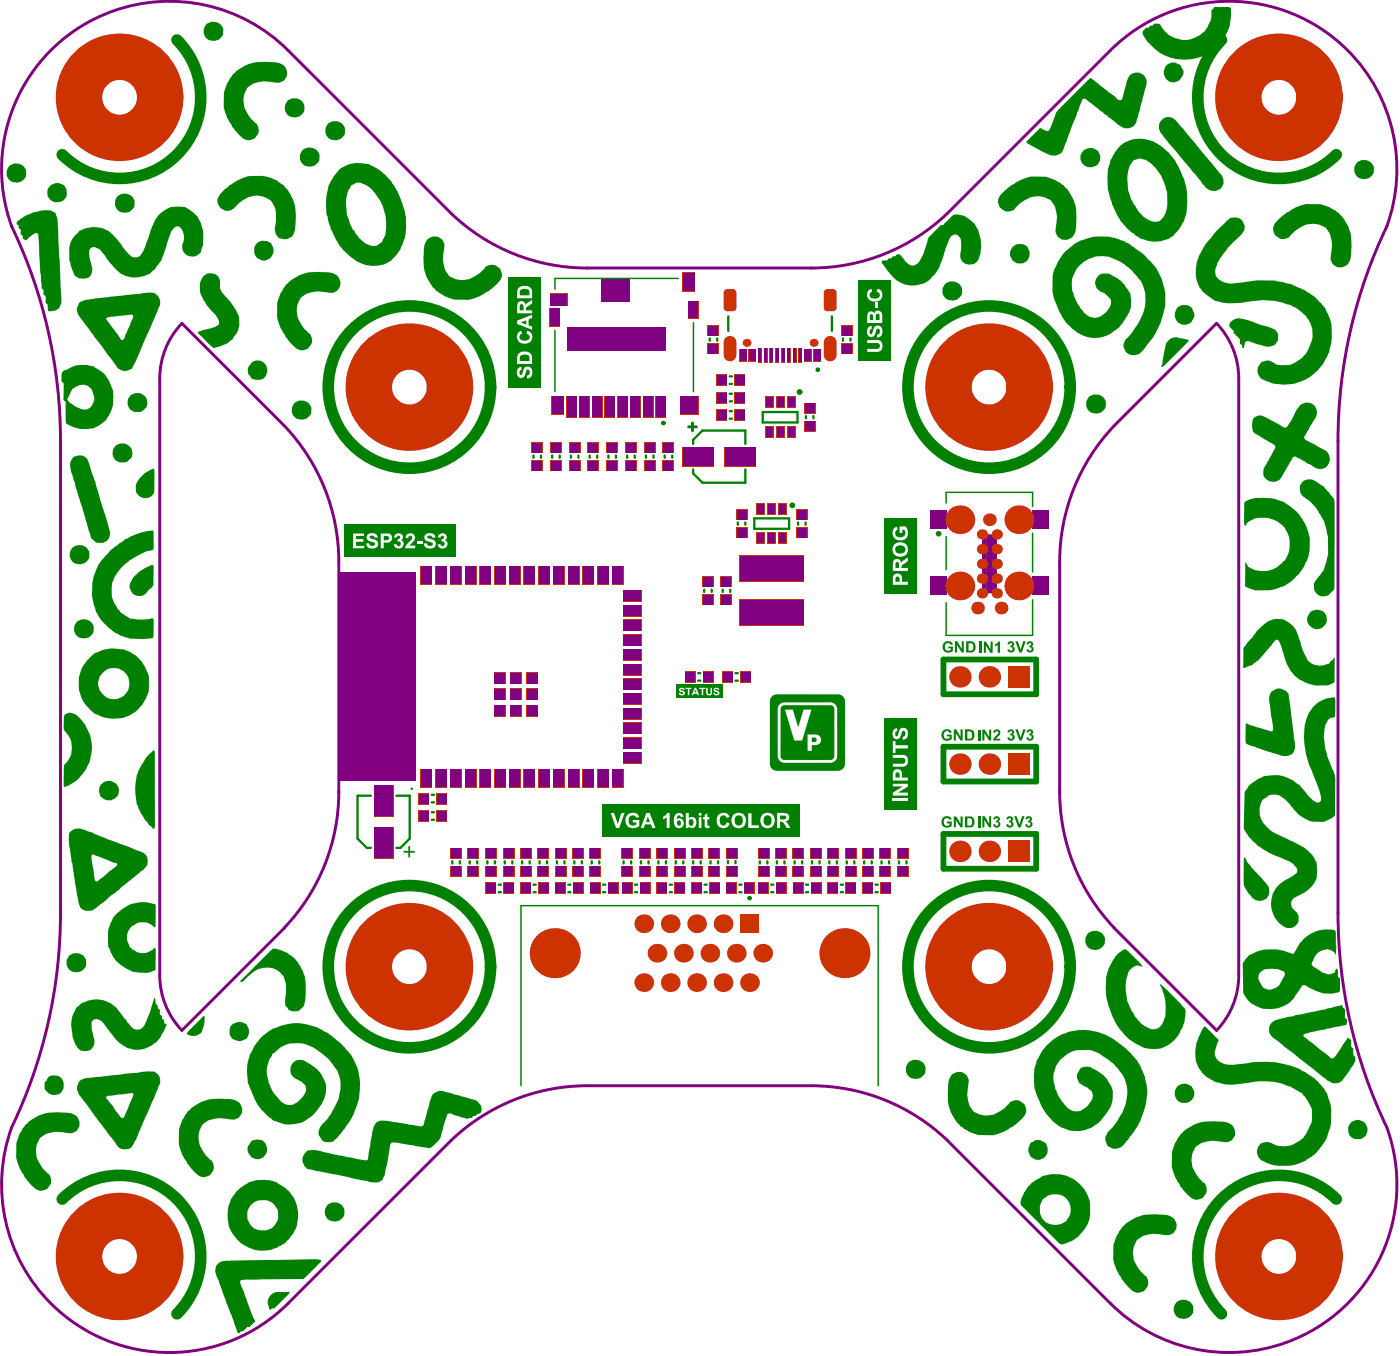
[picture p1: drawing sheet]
<svg xmlns="http://www.w3.org/2000/svg" width="201mm" height="195mm" viewBox="0 0 201 195" stroke-linecap="round" stroke-linejoin="round" font-family="sans-serif">
<g fill="#800080">
<path d="M81.5 47h14.1v3.3h-14.1z"/>
<path d="M86.4 40h4.1v3.3h-4.1z"/>
<path d="M141.7 83.1v2.1l-.2-.5-.5-.2v-.8l.5-.2z"/>
<path d="M142.5 83.1l.2 .5 .5 .1v.8l-.5 .2-.2 .5z"/>
<path d="M141.7 81v2.1l-.2-.4-.5-.3v-.8l.5-.2z"/>
<path d="M142.5 81l.2 .4 .5 .2v.8l-.5 .3-.2 .4z"/>
<path d="M141.7 76.7h.8v8.5h-.8z"/>
<path d="M141.7 78.9v2.1l-.2-.5-.5-.2v-.8l.5-.2z"/>
<path d="M142.5 78.9l.2 .5 .5 .1v.8l-.5 .2-.2 .5z"/>
<path d="M141.7 76.7v2.2l-.2-.5-.5-.2v-.8l.5-.2z"/>
<path d="M142.5 76.7l.2 .5 .5 .2v.8l-.5 .2-.2 .5z"/>
</g>
<g fill="none" stroke="#800080" stroke-width=".42">
<path d="M41.4 7.2l23.4 23.5M159.5 7.2l-23.4 23.5M84.3 38.5h32.2M22.9 54.4v85.7M26.1 46.4l14.7 14.7M174.7 46.4l-14.7 14.7M177.9 54.4v85.7M8.7 63.3v67.8M192.2 63.3v67.8M48.7 80.7v33M152.2 80.7v33M152.2 113.7h.1"/>
<path d="M40.8 133.2l-14.7 14.8M160 133.2l14.7 14.8M84.3 155.9h32.2M64.8 163.8l-23.4 23.4M136.1 163.8l23.4 23.4"/>
</g>
<g fill="#800080">
<path d="M48.9 82.2h10.8v30h-10.8z" fill-rule="evenodd"/>
<path d="M133.6 82.8h2.3v2.7h-2.3z" fill-rule="evenodd"/>
<path d="M133.6 73.3h2.3v2.7h-2.3z" fill-rule="evenodd"/>
<path d="M148.3 82.8h2.3v2.7h-2.3z" fill-rule="evenodd"/>
<path d="M148.3 73.3h2.3v2.6h-2.3z" fill-rule="evenodd"/>
</g>
<g fill="none" stroke="#800080" stroke-width=".42">
<path d="M41.4 7.2a24.1 24.1 0 0 0-30-3.2 24.1 24.1 0 0 0-9.7 28.5 71.1 71.1 0 0 1 7 30.8M159.5 7.2a24.1 24.1 0 0 1 30-3.2 24.1 24.1 0 0 1 9.7 28.5 71.1 71.1 0 0 0-7 30.8M64.8 30.7a28.2 28.2 0 0 0 19.5 7.8M136.1 30.7a28.2 28.2 0 0 1-19.6 7.8M26.1 46.4a11.5 11.5 0 0 0-3.2 8M174.7 46.4a11.5 11.5 0 0 1 3.2 8M40.8 61.1a28.3 28.3 0 0 1 7.9 19.6M160 61.1a28.3 28.3 0 0 0-7.8 19.6M48.7 113.7a28.3 28.3 0 0 1-7.9 19.5M152.2 113.7a28.3 28.3 0 0 0 7.8 19.5M8.7 131.1a71.1 71.1 0 0 1-7 30.8 24.1 24.1 0 0 0 9.7 28.6 24.1 24.1 0 0 0 30-3.3M192.2 131.1a71.1 71.1 0 0 0 7 30.8 24.1 24.1 0 0 1-9.7 28.6 24.1 24.1 0 0 1-30-3.3"/>
<path d="M22.9 140.1a11.5 11.5 0 0 0 3.2 7.9M84.3 155.9a28.2 28.2 0 0 0-19.5 7.9M116.5 155.9a28.2 28.2 0 0 1 19.6 7.9M177.9 140.1a11.5 11.5 0 0 1-3.2 7.9"/>
<circle cx="17.2" cy="14" r="3.3"/>
<circle cx="183.7" cy="14" r="3.3"/>
<circle cx="58.8" cy="55.6" r="3.3"/>
<circle cx="142.1" cy="55.6" r="3.3"/>
<circle cx="58.8" cy="138.8" r="3.3"/>
<circle cx="142.1" cy="138.8" r="3.3"/>
<circle cx="17.2" cy="180.4" r="3.3"/>
<circle cx="183.7" cy="180.4" r="3.3"/>
</g>
<g fill="none" stroke="#c30" stroke-width="6.7">
<circle cx="17.2" cy="14" r="5.8"/>
<circle cx="183.7" cy="14" r="5.8"/>
<circle cx="58.8" cy="55.6" r="5.8"/>
<circle cx="142.1" cy="55.6" r="5.8"/>
<circle cx="58.8" cy="138.8" r="5.8"/>
<circle cx="142.1" cy="138.8" r="5.8"/>
<circle cx="17.2" cy="180.4" r="5.8"/>
<circle cx="183.7" cy="180.4" r="5.8"/>
</g>
<g fill="#c30">
<circle cx="79.7" cy="136.9" r="3.6"/>
<circle cx="92.5" cy="141.1" r="1.34"/>
<circle cx="92.5" cy="132.7" r="1.34"/>
<circle cx="94.4" cy="136.9" r="1.34"/>
<circle cx="96.3" cy="141.1" r="1.34"/>
<circle cx="96.3" cy="132.7" r="1.34"/>
<circle cx="98.2" cy="136.9" r="1.34"/>
<circle cx="100.1" cy="141.1" r="1.34"/>
<circle cx="100.1" cy="132.7" r="1.34"/>
<circle cx="102" cy="136.9" r="1.34"/>
<circle cx="103.9" cy="141.1" r="1.34"/>
<circle cx="105.8" cy="136.9" r="1.34"/>
<circle cx="107.7" cy="141.1" r="1.34"/>
<circle cx="109.6" cy="136.9" r="1.34"/>
<circle cx="121.3" cy="136.9" r="3.6"/>
<circle cx="103.9" cy="132.7" r="1.34"/>
<circle cx="137.9" cy="122.3" r="1.54"/>
<circle cx="137.9" cy="109.7" r="1.54"/>
<circle cx="137.9" cy="97.2" r="1.54"/>
<circle cx="137.9" cy="84.1" r="2.06"/>
</g>
<path d="M106.3 131.3h2.7v2.7h-2.7z" fill-rule="evenodd" fill="#c30"/>
<path d="M104.9 49.1v1.9" fill="none" stroke="#c30" stroke-width="1.8"/>
<g fill="#c30">
<path d="M104.4 41.5h.9l.5 .5v2.2l-.5 .5h-.9l-.5-.5v-2.2z" fill-rule="evenodd"/>
<path d="M118.8 41.5h.9l.5 .5v2.2l-.5 .5h-.9l-.5-.5v-2.2z" fill-rule="evenodd"/>
</g>
<g fill="#c30">
<path d="M105.3 44.2h.5zM105.3 44.2h.5l-.1 .2-.4 .3z"/>
<path d="M105.3 41.5v.5zM105.3 41.5l.2 .1 .3 .4h-.5z"/>
<path d="M103.9 42h.5zM104 41.8l.4-.3v.5h-.5z"/>
<path d="M104.4 44.2v.5zM103.9 44.2h.5v.5l-.2-.1z"/>
<path d="M119.7 44.2h.5zM119.7 44.2h.5l-.1 .2-.4 .3z"/>
<path d="M119.7 41.5v.5zM119.7 41.5l.4 .3 .1 .2h-.5z"/>
<path d="M118.3 42h.5zM118.4 41.8l.4-.3v.5h-.5z"/>
<path d="M118.8 44.2v.5zM118.3 44.2h.5v.5l-.4-.3z"/>
<circle cx="107.2" cy="49.2" r=".57"/>
<circle cx="116.9" cy="49.2" r=".57"/>
</g>
<path d="M119.2 49.1v1.9" fill="none" stroke="#c30" stroke-width="1.8"/>
<g fill="#c30">
<circle cx="142.1" cy="122.3" r="1.54"/>
<circle cx="142.1" cy="109.7" r="1.54"/>
<circle cx="142.1" cy="97.2" r="1.54"/>
<circle cx="140.4" cy="87.3" r=".91"/>
<circle cx="143.8" cy="87.3" r=".91"/>
<circle cx="146.3" cy="84.1" r="2.06"/>
<circle cx="137.9" cy="74.6" r="2.06"/>
<circle cx="142.1" cy="74.6" r=".91"/>
<circle cx="146.3" cy="74.6" r="2.06"/>
<circle cx="143.2" cy="76.7" r=".74"/>
<circle cx="143.2" cy="78.9" r=".74"/>
<circle cx="143.2" cy="81" r=".74"/>
<circle cx="143.2" cy="83.1" r=".74"/>
<circle cx="143.2" cy="85.2" r=".74"/>
<circle cx="141" cy="85.2" r=".74"/>
<circle cx="141" cy="83.1" r=".74"/>
<circle cx="141" cy="81" r=".74"/>
<circle cx="141" cy="78.9" r=".74"/>
<circle cx="141" cy="76.7" r=".74"/>
</g>
<g fill="#c30">
<path d="M144.8 120.7h3.1v3.1h-3.1z" fill-rule="evenodd"/>
<path d="M144.8 108.2h3.1v3.1h-3.1z" fill-rule="evenodd"/>
<path d="M144.8 95.7h3.1v3h-3.1z" fill-rule="evenodd"/>
<path d="M98.4 96.4h1.5v1.6h-1.5z" fill-rule="evenodd"/>
<path d="M101 96.4h1.5v1.6h-1.5z" fill-rule="evenodd"/>
<path d="M106.3 96.4h1.5v1.6h-1.5z" fill-rule="evenodd"/>
<path d="M103.8 96.4h1.5v1.6h-1.5z" fill-rule="evenodd"/>
<path d="M113 61.3h1.2v1.5h-1.2z" fill-rule="evenodd"/>
<path d="M111.5 61.3h1.1v1.5h-1.1z" fill-rule="evenodd"/>
<path d="M109.9 61.3h1.2v1.5h-1.2z" fill-rule="evenodd"/>
<path d="M109.9 57h1.2v1.6h-1.2z" fill-rule="evenodd"/>
<path d="M111.5 57h1.1v1.6h-1.1z" fill-rule="evenodd"/>
<path d="M113 57h1.2v1.6h-1.2z" fill-rule="evenodd"/>
<path d="M111.8 76.5h1.2v1.6h-1.2z" fill-rule="evenodd"/>
<path d="M110.3 76.5h1.1v1.6h-1.1z" fill-rule="evenodd"/>
<path d="M108.7 76.5h1.1v1.6h-1.1z" fill-rule="evenodd"/>
<path d="M108.7 72.3h1.1v1.6h-1.1z" fill-rule="evenodd"/>
<path d="M110.3 72.3h1.1v1.6h-1.1z" fill-rule="evenodd"/>
<path d="M111.8 72.3h1.2v1.6h-1.2z" fill-rule="evenodd"/>
<path d="M114.4 75.7h1.6v1.5h-1.6z" fill-rule="evenodd"/>
<path d="M114.4 73.2h1.6v1.5h-1.6z" fill-rule="evenodd"/>
<path d="M105.7 73.2h1.6v1.5h-1.6z" fill-rule="evenodd"/>
<path d="M105.7 75.7h1.6v1.5h-1.6z" fill-rule="evenodd"/>
<path d="M106.2 79.7h9.3v3.8h-9.3z" fill-rule="evenodd"/>
<path d="M106.2 86.1h9.3v3.8h-9.3z" fill-rule="evenodd"/>
<path d="M103.6 85.4h1.5v1.5h-1.5z" fill-rule="evenodd"/>
<path d="M103.6 82.8h1.5v1.5h-1.5z" fill-rule="evenodd"/>
<path d="M100.9 85.4h1.6v1.5h-1.6z" fill-rule="evenodd"/>
<path d="M100.9 82.8h1.6v1.5h-1.6z" fill-rule="evenodd"/>
<path d="M101.7 49.3h1.6v1.5h-1.6z" fill-rule="evenodd"/>
<path d="M101.7 46.7h1.6v1.5h-1.6z" fill-rule="evenodd"/>
<path d="M53.7 112.8h2.8v4.5h-2.8z" fill-rule="evenodd"/>
<path d="M53.7 118.8h2.8v4.5h-2.8z" fill-rule="evenodd"/>
<path d="M121.4 121.8h1.6v1.5h-1.6z" fill-rule="evenodd"/>
<path d="M121.4 124.4h1.6v1.5h-1.6z" fill-rule="evenodd"/>
<path d="M108.9 126.8h1.5v1.6h-1.5z" fill-rule="evenodd"/>
<path d="M111.5 126.8h1.5v1.6h-1.5z" fill-rule="evenodd"/>
<path d="M113.9 126.8h1.5v1.6h-1.5z" fill-rule="evenodd"/>
<path d="M116.5 126.8h1.5v1.6h-1.5z" fill-rule="evenodd"/>
<path d="M76.4 66.1h1.6v1.5h-1.6z" fill-rule="evenodd"/>
<path d="M76.4 63.5h1.6v1.5h-1.6z" fill-rule="evenodd"/>
<path d="M98.1 64.2h4.5v2.8h-4.5z" fill-rule="evenodd"/>
<path d="M104.1 64.2h4.5v2.8h-4.5z" fill-rule="evenodd"/>
<path d="M60.4 110.4h1.7v2.7h-1.7z" fill-rule="evenodd"/>
<path d="M62.5 110.4h1.7v2.7h-1.7z" fill-rule="evenodd"/>
<path d="M64.6 110.4h1.7v2.7h-1.7z" fill-rule="evenodd"/>
<path d="M66.8 110.4h1.6v2.7h-1.6z" fill-rule="evenodd"/>
<path d="M68.9 110.4h1.6v2.7h-1.6z" fill-rule="evenodd"/>
<path d="M71 110.4h1.7v2.7h-1.7z" fill-rule="evenodd"/>
<path d="M73.1 110.4h1.7v2.7h-1.7z" fill-rule="evenodd"/>
<path d="M75.2 110.4h1.7v2.7h-1.7z" fill-rule="evenodd"/>
<path d="M77.3 110.4h1.7v2.7h-1.7z" fill-rule="evenodd"/>
<path d="M79.4 110.4h1.7v2.7h-1.7z" fill-rule="evenodd"/>
<path d="M81.6 110.4h1.6v2.7h-1.6z" fill-rule="evenodd"/>
<path d="M83.7 110.4h1.6v2.7h-1.6z" fill-rule="evenodd"/>
<path d="M85.8 110.4h1.7v2.7h-1.7z" fill-rule="evenodd"/>
<path d="M87.9 110.4h1.7v2.7h-1.7z" fill-rule="evenodd"/>
<path d="M89.5 108h2.7v1.7h-2.7z" fill-rule="evenodd"/>
<path d="M89.5 105.9h2.7v1.7h-2.7z" fill-rule="evenodd"/>
<path d="M89.5 103.8h2.7v1.6h-2.7z" fill-rule="evenodd"/>
<path d="M89.5 101.7h2.7v1.6h-2.7z" fill-rule="evenodd"/>
<path d="M89.5 99.5h2.7v1.7h-2.7z" fill-rule="evenodd"/>
<path d="M89.5 97.4h2.7v1.7h-2.7z" fill-rule="evenodd"/>
<path d="M89.5 95.3h2.7v1.7h-2.7z" fill-rule="evenodd"/>
<path d="M89.5 93.2h2.7v1.7h-2.7z" fill-rule="evenodd"/>
<path d="M89.5 91.1h2.7v1.7h-2.7z" fill-rule="evenodd"/>
<path d="M89.5 89h2.7v1.6h-2.7z" fill-rule="evenodd"/>
<path d="M89.5 86.9h2.7v1.6h-2.7z" fill-rule="evenodd"/>
<path d="M89.5 84.7h2.7v1.7h-2.7z" fill-rule="evenodd"/>
<path d="M87.9 81.3h1.7v2.7h-1.7z" fill-rule="evenodd"/>
<path d="M85.8 81.3h1.7v2.7h-1.7z" fill-rule="evenodd"/>
<path d="M83.7 81.3h1.6v2.7h-1.6z" fill-rule="evenodd"/>
<path d="M81.6 81.3h1.6v2.7h-1.6z" fill-rule="evenodd"/>
<path d="M79.4 81.3h1.7v2.7h-1.7z" fill-rule="evenodd"/>
<path d="M77.3 81.3h1.7v2.7h-1.7z" fill-rule="evenodd"/>
<path d="M75.2 81.3h1.7v2.7h-1.7z" fill-rule="evenodd"/>
<path d="M73.1 81.3h1.7v2.7h-1.7z" fill-rule="evenodd"/>
<path d="M71 81.3h1.7v2.7h-1.7z" fill-rule="evenodd"/>
<path d="M68.9 81.3h1.6v2.7h-1.6z" fill-rule="evenodd"/>
<path d="M66.8 81.3h1.6v2.7h-1.6z" fill-rule="evenodd"/>
<path d="M64.6 81.3h1.7v2.7h-1.7z" fill-rule="evenodd"/>
<path d="M62.5 81.3h1.7v2.7h-1.7z" fill-rule="evenodd"/>
<path d="M60.4 81.3h1.7v2.7h-1.7z" fill-rule="evenodd"/>
<path d="M73.3 98.9h1.6v1.6h-1.6z" fill-rule="evenodd"/>
<path d="M70.9 98.9h1.7v1.6h-1.7z" fill-rule="evenodd"/>
<path d="M70.9 101.2h1.7v1.7h-1.7z" fill-rule="evenodd"/>
<path d="M73.3 101.2h1.6v1.7h-1.6z" fill-rule="evenodd"/>
<path d="M75.6 101.2h1.7v1.7h-1.7z" fill-rule="evenodd"/>
<path d="M75.6 98.9h1.7v1.6h-1.7z" fill-rule="evenodd"/>
<path d="M75.6 96.5h1.7v1.7h-1.7z" fill-rule="evenodd"/>
<path d="M73.3 96.5h1.6v1.7h-1.6z" fill-rule="evenodd"/>
<path d="M70.9 96.5h1.7v1.7h-1.7z" fill-rule="evenodd"/>
<path d="M81.4 56.9h1.5v3.1h-1.5z" fill-rule="evenodd"/>
<path d="M79.2 56.9h1.8v2.6h-1.8z" fill-rule="evenodd"/>
<path d="M97.7 56.9h2.7v2.6h-2.7z" fill-rule="evenodd"/>
<path d="M83.2 56.9h1.5v3.1h-1.5z" fill-rule="evenodd"/>
<path d="M85 56.9h1.5v3.1h-1.5z" fill-rule="evenodd"/>
<path d="M86.9 56.9h1.5v3.1h-1.5z" fill-rule="evenodd"/>
<path d="M88.7 56.9h1.5v3.1h-1.5z" fill-rule="evenodd"/>
<path d="M90.5 56.9h1.5v3.1h-1.5z" fill-rule="evenodd"/>
<path d="M92.4 56.9h1.5v3.1h-1.5z" fill-rule="evenodd"/>
<path d="M94.2 56.9h1.5v3.1h-1.5z" fill-rule="evenodd"/>
<path d="M79 44.2h1.5v2.7h-1.5z" fill-rule="evenodd"/>
<path d="M79 42.2h2.5v1.7h-2.5z" fill-rule="evenodd"/>
<path d="M98.9 43.2h1.5v2.5h-1.5z" fill-rule="evenodd"/>
<path d="M98 39.1h1.9v2.7h-1.9z" fill-rule="evenodd"/>
<path d="M116.9 50.1h1v1.8h-1z" fill-rule="evenodd"/>
<path d="M106.2 50.1h1v1.8h-1z" fill-rule="evenodd"/>
<path d="M115.5 50.1h1.1v1.8h-1.1z" fill-rule="evenodd"/>
<path d="M107.5 50.1h1.1v1.8h-1.1z" fill-rule="evenodd"/>
<path d="M111.4 50h.5v2h-.5z" fill-rule="evenodd"/>
<path d="M112.2 50h.5v2h-.5z" fill-rule="evenodd"/>
<path d="M110.5 50h.6v2h-.6z" fill-rule="evenodd"/>
<path d="M109.7 50h.5v2h-.5z" fill-rule="evenodd"/>
<path d="M108.9 50h.5v2h-.5z" fill-rule="evenodd"/>
<path d="M113 50h.6v2h-.6z" fill-rule="evenodd"/>
<path d="M113.9 50h.5v2h-.5z" fill-rule="evenodd"/>
<path d="M114.7 50h.5v2h-.5z" fill-rule="evenodd"/>
<path d="M128.9 124.4h1.5v1.5h-1.5z" fill-rule="evenodd"/>
<path d="M128.9 121.8h1.5v1.5h-1.5z" fill-rule="evenodd"/>
<path d="M123.9 121.8h1.6v1.5h-1.6z" fill-rule="evenodd"/>
<path d="M123.9 124.4h1.6v1.5h-1.6z" fill-rule="evenodd"/>
<path d="M84.4 66.1h1.6v1.5h-1.6z" fill-rule="evenodd"/>
<path d="M84.4 63.5h1.6v1.5h-1.6z" fill-rule="evenodd"/>
<path d="M81.8 66.1h1.5v1.5h-1.5z" fill-rule="evenodd"/>
<path d="M81.8 63.5h1.5v1.5h-1.5z" fill-rule="evenodd"/>
<path d="M79.1 66.1h1.5v1.5h-1.5z" fill-rule="evenodd"/>
<path d="M79.1 63.5h1.5v1.5h-1.5z" fill-rule="evenodd"/>
<path d="M95.2 66.1h1.6v1.5h-1.6z" fill-rule="evenodd"/>
<path d="M95.2 63.5h1.6v1.5h-1.6z" fill-rule="evenodd"/>
<path d="M92.5 66.1h1.6v1.5h-1.6z" fill-rule="evenodd"/>
<path d="M92.5 63.5h1.6v1.5h-1.6z" fill-rule="evenodd"/>
<path d="M89.8 66.1h1.6v1.5h-1.6z" fill-rule="evenodd"/>
<path d="M89.8 63.5h1.6v1.5h-1.6z" fill-rule="evenodd"/>
<path d="M104.3 121.8h1.6v1.5h-1.6z" fill-rule="evenodd"/>
<path d="M104.3 124.3h1.6v1.5h-1.6z" fill-rule="evenodd"/>
<path d="M89.3 124.4h1.6v1.5h-1.6z" fill-rule="evenodd"/>
<path d="M89.3 121.8h1.6v1.5h-1.6z" fill-rule="evenodd"/>
<path d="M106.9 126.8h1.5v1.6h-1.5z" fill-rule="evenodd"/>
<path d="M104.3 126.8h1.5v1.6h-1.5z" fill-rule="evenodd"/>
<path d="M101.9 126.8h1.5v1.6h-1.5z" fill-rule="evenodd"/>
<path d="M99.3 126.8h1.5v1.6h-1.5z" fill-rule="evenodd"/>
<path d="M96.9 126.8h1.5v1.6h-1.5z" fill-rule="evenodd"/>
<path d="M94.3 126.8h1.5v1.6h-1.5z" fill-rule="evenodd"/>
<path d="M91.9 126.8h1.5v1.6h-1.5z" fill-rule="evenodd"/>
<path d="M89.3 126.8h1.5v1.6h-1.5z" fill-rule="evenodd"/>
<path d="M101.8 124.4h1.6v1.5h-1.6z" fill-rule="evenodd"/>
<path d="M101.8 121.8h1.6v1.5h-1.6z" fill-rule="evenodd"/>
<path d="M99.3 124.4h1.6v1.5h-1.6z" fill-rule="evenodd"/>
<path d="M99.3 121.8h1.6v1.5h-1.6z" fill-rule="evenodd"/>
<path d="M96.8 124.4h1.6v1.5h-1.6z" fill-rule="evenodd"/>
<path d="M96.8 121.8h1.6v1.5h-1.6z" fill-rule="evenodd"/>
<path d="M94.3 124.4h1.6v1.5h-1.6z" fill-rule="evenodd"/>
<path d="M94.3 121.8h1.6v1.5h-1.6z" fill-rule="evenodd"/>
<path d="M91.8 124.4h1.6v1.5h-1.6z" fill-rule="evenodd"/>
<path d="M91.8 121.8h1.6v1.5h-1.6z" fill-rule="evenodd"/>
<path d="M126.4 124.4h1.6v1.5h-1.6z" fill-rule="evenodd"/>
<path d="M126.4 121.8h1.6v1.5h-1.6z" fill-rule="evenodd"/>
<path d="M108.9 124.4h1.6v1.5h-1.6z" fill-rule="evenodd"/>
<path d="M108.9 121.8h1.6v1.5h-1.6z" fill-rule="evenodd"/>
<path d="M126.5 126.8h1.5v1.6h-1.5z" fill-rule="evenodd"/>
<path d="M123.9 126.8h1.5v1.6h-1.5z" fill-rule="evenodd"/>
<path d="M121.5 126.8h1.5v1.6h-1.5z" fill-rule="evenodd"/>
<path d="M118.9 126.8h1.5v1.6h-1.5z" fill-rule="evenodd"/>
<path d="M118.9 124.4h1.6v1.5h-1.6z" fill-rule="evenodd"/>
<path d="M118.9 121.8h1.6v1.5h-1.6z" fill-rule="evenodd"/>
<path d="M116.4 124.4h1.6v1.5h-1.6z" fill-rule="evenodd"/>
<path d="M116.4 121.8h1.6v1.5h-1.6z" fill-rule="evenodd"/>
<path d="M113.9 124.4h1.6v1.5h-1.6z" fill-rule="evenodd"/>
<path d="M113.9 121.8h1.6v1.5h-1.6z" fill-rule="evenodd"/>
<path d="M111.3 124.4h1.6v1.5h-1.6z" fill-rule="evenodd"/>
<path d="M111.3 121.8h1.6v1.5h-1.6z" fill-rule="evenodd"/>
<path d="M84.7 121.8h1.6v1.5h-1.6z" fill-rule="evenodd"/>
<path d="M84.7 124.4h1.6v1.5h-1.6z" fill-rule="evenodd"/>
<path d="M69.8 124.4h1.5v1.5h-1.5z" fill-rule="evenodd"/>
<path d="M69.8 121.8h1.5v1.5h-1.5z" fill-rule="evenodd"/>
<path d="M87.3 126.8h1.5v1.6h-1.5z" fill-rule="evenodd"/>
<path d="M84.7 126.8h1.5v1.6h-1.5z" fill-rule="evenodd"/>
<path d="M82.3 126.8h1.5v1.6h-1.5z" fill-rule="evenodd"/>
<path d="M79.7 126.8h1.5v1.6h-1.5z" fill-rule="evenodd"/>
<path d="M77.3 126.8h1.5v1.6h-1.5z" fill-rule="evenodd"/>
<path d="M74.7 126.8h1.5v1.6h-1.5z" fill-rule="evenodd"/>
<path d="M72.3 126.8h1.5v1.6h-1.5z" fill-rule="evenodd"/>
<path d="M69.8 126.8h1.5v1.6h-1.5z" fill-rule="evenodd"/>
<path d="M64.7 121.8h1.6v1.5h-1.6z" fill-rule="evenodd"/>
<path d="M64.7 124.4h1.6v1.5h-1.6z" fill-rule="evenodd"/>
<path d="M82.2 124.4h1.6v1.5h-1.6z" fill-rule="evenodd"/>
<path d="M82.2 121.8h1.6v1.5h-1.6z" fill-rule="evenodd"/>
<path d="M79.7 124.4h1.6v1.5h-1.6z" fill-rule="evenodd"/>
<path d="M79.7 121.8h1.6v1.5h-1.6z" fill-rule="evenodd"/>
<path d="M77.2 124.4h1.6v1.5h-1.6z" fill-rule="evenodd"/>
<path d="M77.2 121.8h1.6v1.5h-1.6z" fill-rule="evenodd"/>
<path d="M74.7 124.4h1.6v1.5h-1.6z" fill-rule="evenodd"/>
<path d="M74.7 121.8h1.6v1.5h-1.6z" fill-rule="evenodd"/>
<path d="M72.2 124.4h1.6v1.5h-1.6z" fill-rule="evenodd"/>
<path d="M72.2 121.8h1.6v1.5h-1.6z" fill-rule="evenodd"/>
<path d="M120.8 46.7h1.6v1.5h-1.6z" fill-rule="evenodd"/>
<path d="M120.8 49.3h1.6v1.5h-1.6z" fill-rule="evenodd"/>
<path d="M102.9 56.3h1.5v1.6h-1.5z" fill-rule="evenodd"/>
<path d="M105.5 56.3h1.5v1.6h-1.5z" fill-rule="evenodd"/>
<path d="M87.1 66.1h1.6v1.5h-1.6z" fill-rule="evenodd"/>
<path d="M87.1 63.5h1.6v1.5h-1.6z" fill-rule="evenodd"/>
<path d="M67.2 124.4h1.6v1.5h-1.6z" fill-rule="evenodd"/>
<path d="M67.2 121.8h1.6v1.5h-1.6z" fill-rule="evenodd"/>
<path d="M60.1 116.4h1.5v1.6h-1.5z" fill-rule="evenodd"/>
<path d="M62.7 116.4h1.5v1.6h-1.5z" fill-rule="evenodd"/>
<path d="M60.1 113.9h1.5v1.6h-1.5z" fill-rule="evenodd"/>
<path d="M62.7 113.9h1.5v1.6h-1.5z" fill-rule="evenodd"/>
<path d="M115.5 57.9h1.6v1.5h-1.6z" fill-rule="evenodd"/>
<path d="M115.5 60.5h1.6v1.5h-1.6z" fill-rule="evenodd"/>
<path d="M105.5 58.8h1.5v1.6h-1.5z" fill-rule="evenodd"/>
<path d="M102.9 58.8h1.5v1.6h-1.5z" fill-rule="evenodd"/>
<path d="M102.9 53.8h1.5v1.6h-1.5z" fill-rule="evenodd"/>
<path d="M105.5 53.8h1.5v1.6h-1.5z" fill-rule="evenodd"/>
</g>
<g fill="#800080">
<path d="M98.5 96.5h1.3v1.4h-1.3z" fill-rule="evenodd"/>
<path d="M101.1 96.5h1.3v1.4h-1.3z" fill-rule="evenodd"/>
<path d="M106.4 96.5h1.4v1.4h-1.4z" fill-rule="evenodd"/>
<path d="M103.8 96.5h1.4v1.4h-1.4z" fill-rule="evenodd"/>
<path d="M113.1 61.3h1v1.4h-1z" fill-rule="evenodd"/>
<path d="M111.5 61.3h1v1.4h-1z" fill-rule="evenodd"/>
<path d="M110 61.3h1v1.4h-1z" fill-rule="evenodd"/>
<path d="M110 57.1h1v1.4h-1z" fill-rule="evenodd"/>
<path d="M111.5 57.1h1v1.4h-1z" fill-rule="evenodd"/>
<path d="M113.1 57.1h1v1.4h-1z" fill-rule="evenodd"/>
<path d="M111.9 76.6h1v1.4h-1z" fill-rule="evenodd"/>
<path d="M110.3 76.6h1v1.4h-1z" fill-rule="evenodd"/>
<path d="M108.8 76.6h1v1.4h-1z" fill-rule="evenodd"/>
<path d="M108.8 72.4h1v1.4h-1z" fill-rule="evenodd"/>
<path d="M110.3 72.4h1v1.4h-1z" fill-rule="evenodd"/>
<path d="M111.9 72.4h1v1.4h-1z" fill-rule="evenodd"/>
<path d="M114.5 75.8h1.4v1.3h-1.4z" fill-rule="evenodd"/>
<path d="M114.5 73.2h1.4v1.4h-1.4z" fill-rule="evenodd"/>
<path d="M105.8 73.2h1.4v1.4h-1.4z" fill-rule="evenodd"/>
<path d="M105.8 75.8h1.4v1.3h-1.4z" fill-rule="evenodd"/>
<path d="M106.3 79.8h9.1v3.6h-9.1z" fill-rule="evenodd"/>
<path d="M106.3 86.2h9.1v3.6h-9.1z" fill-rule="evenodd"/>
<path d="M103.6 85.5h1.5v1.3h-1.5z" fill-rule="evenodd"/>
<path d="M103.6 82.9h1.5v1.3h-1.5z" fill-rule="evenodd"/>
<path d="M101 85.5h1.4v1.3h-1.4z" fill-rule="evenodd"/>
<path d="M101 82.9h1.4v1.3h-1.4z" fill-rule="evenodd"/>
<path d="M101.8 49.4h1.4v1.3h-1.4z" fill-rule="evenodd"/>
<path d="M101.8 46.8h1.4v1.3h-1.4z" fill-rule="evenodd"/>
<path d="M53.8 112.9h2.6v4.3h-2.6z" fill-rule="evenodd"/>
<path d="M53.8 118.8h2.6v4.4h-2.6z" fill-rule="evenodd"/>
<path d="M121.5 121.9h1.4v1.3h-1.4z" fill-rule="evenodd"/>
<path d="M121.5 124.5h1.4v1.3h-1.4z" fill-rule="evenodd"/>
<path d="M109 126.9h1.3v1.4h-1.3z" fill-rule="evenodd"/>
<path d="M111.5 126.9h1.4v1.4h-1.4z" fill-rule="evenodd"/>
<path d="M114 126.9h1.3v1.4h-1.3z" fill-rule="evenodd"/>
<path d="M116.5 126.9h1.4v1.4h-1.4z" fill-rule="evenodd"/>
<path d="M76.5 66.2h1.4v1.3h-1.4z" fill-rule="evenodd"/>
<path d="M76.5 63.6h1.4v1.4h-1.4z" fill-rule="evenodd"/>
<path d="M98.1 64.2h4.4v2.7h-4.4z" fill-rule="evenodd"/>
<path d="M104.1 64.2h4.4v2.7h-4.4z" fill-rule="evenodd"/>
<path d="M60.5 110.5h1.5v2.5h-1.5z" fill-rule="evenodd"/>
<path d="M62.6 110.5h1.5v2.5h-1.5z" fill-rule="evenodd"/>
<path d="M64.7 110.5h1.5v2.5h-1.5z" fill-rule="evenodd"/>
<path d="M66.8 110.5h1.5v2.5h-1.5z" fill-rule="evenodd"/>
<path d="M69 110.5h1.5v2.5h-1.5z" fill-rule="evenodd"/>
<path d="M71.1 110.5h1.5v2.5h-1.5z" fill-rule="evenodd"/>
<path d="M73.2 110.5h1.5v2.5h-1.5z" fill-rule="evenodd"/>
<path d="M75.3 110.5h1.5v2.5h-1.5z" fill-rule="evenodd"/>
<path d="M77.4 110.5h1.5v2.5h-1.5z" fill-rule="evenodd"/>
<path d="M79.5 110.5h1.5v2.5h-1.5z" fill-rule="evenodd"/>
<path d="M81.6 110.5h1.5v2.5h-1.5z" fill-rule="evenodd"/>
<path d="M83.8 110.5h1.5v2.5h-1.5z" fill-rule="evenodd"/>
<path d="M85.9 110.5h1.5v2.5h-1.5z" fill-rule="evenodd"/>
<path d="M88 110.5h1.5v2.5h-1.5z" fill-rule="evenodd"/>
<path d="M89.6 108.1h2.5v1.5h-2.5z" fill-rule="evenodd"/>
<path d="M89.6 106h2.5v1.5h-2.5z" fill-rule="evenodd"/>
<path d="M89.6 103.9h2.5v1.5h-2.5z" fill-rule="evenodd"/>
<path d="M89.6 101.7h2.5v1.5h-2.5z" fill-rule="evenodd"/>
<path d="M89.6 99.6h2.5v1.5h-2.5z" fill-rule="evenodd"/>
<path d="M89.6 97.5h2.5v1.5h-2.5z" fill-rule="evenodd"/>
<path d="M89.6 95.4h2.5v1.5h-2.5z" fill-rule="evenodd"/>
<path d="M89.6 93.3h2.5v1.5h-2.5z" fill-rule="evenodd"/>
<path d="M89.6 91.2h2.5v1.5h-2.5z" fill-rule="evenodd"/>
<path d="M89.6 89.1h2.5v1.5h-2.5z" fill-rule="evenodd"/>
<path d="M89.6 86.9h2.5v1.5h-2.5z" fill-rule="evenodd"/>
<path d="M89.6 84.8h2.5v1.5h-2.5z" fill-rule="evenodd"/>
<path d="M88 81.4h1.5v2.5h-1.5z" fill-rule="evenodd"/>
<path d="M85.9 81.4h1.5v2.5h-1.5z" fill-rule="evenodd"/>
<path d="M83.8 81.4h1.5v2.5h-1.5z" fill-rule="evenodd"/>
<path d="M81.6 81.4h1.5v2.5h-1.5z" fill-rule="evenodd"/>
<path d="M79.5 81.4h1.5v2.5h-1.5z" fill-rule="evenodd"/>
<path d="M77.4 81.4h1.5v2.5h-1.5z" fill-rule="evenodd"/>
<path d="M75.3 81.4h1.5v2.5h-1.5z" fill-rule="evenodd"/>
<path d="M73.2 81.4h1.5v2.5h-1.5z" fill-rule="evenodd"/>
<path d="M71.1 81.4h1.5v2.5h-1.5z" fill-rule="evenodd"/>
<path d="M69 81.4h1.5v2.5h-1.5z" fill-rule="evenodd"/>
<path d="M66.8 81.4h1.5v2.5h-1.5z" fill-rule="evenodd"/>
<path d="M64.7 81.4h1.5v2.5h-1.5z" fill-rule="evenodd"/>
<path d="M62.6 81.4h1.5v2.5h-1.5z" fill-rule="evenodd"/>
<path d="M60.5 81.4h1.5v2.5h-1.5z" fill-rule="evenodd"/>
<path d="M73.3 99h1.5v1.5h-1.5z" fill-rule="evenodd"/>
<path d="M71 99h1.5v1.5h-1.5z" fill-rule="evenodd"/>
<path d="M71 101.3h1.5v1.5h-1.5z" fill-rule="evenodd"/>
<path d="M73.3 101.3h1.5v1.5h-1.5z" fill-rule="evenodd"/>
<path d="M75.7 101.3h1.5v1.5h-1.5z" fill-rule="evenodd"/>
<path d="M75.7 99h1.5v1.5h-1.5z" fill-rule="evenodd"/>
<path d="M75.7 96.6h1.5v1.5h-1.5z" fill-rule="evenodd"/>
<path d="M73.3 96.6h1.5v1.5h-1.5z" fill-rule="evenodd"/>
<path d="M71 96.6h1.5v1.5h-1.5z" fill-rule="evenodd"/>
<path d="M81.5 57h1.3v2.9h-1.3z" fill-rule="evenodd"/>
<path d="M79.3 57h1.7v2.5h-1.7z" fill-rule="evenodd"/>
<path d="M97.8 57h2.5v2.5h-2.5z" fill-rule="evenodd"/>
<path d="M83.3 57h1.3v2.9h-1.3z" fill-rule="evenodd"/>
<path d="M85.1 57h1.3v2.9h-1.3z" fill-rule="evenodd"/>
<path d="M86.9 57h1.4v2.9h-1.4z" fill-rule="evenodd"/>
<path d="M88.8 57h1.3v2.9h-1.3z" fill-rule="evenodd"/>
<path d="M90.6 57h1.3v2.9h-1.3z" fill-rule="evenodd"/>
<path d="M92.4 57h1.4v2.9h-1.4z" fill-rule="evenodd"/>
<path d="M94.3 57h1.3v2.9h-1.3z" fill-rule="evenodd"/>
<path d="M79 44.3h1.4v2.5h-1.4z" fill-rule="evenodd"/>
<path d="M79 42.2h2.5v1.7h-2.5z" fill-rule="evenodd"/>
<path d="M98.9 43.3h1.4v2.3h-1.4z" fill-rule="evenodd"/>
<path d="M98.1 39.2h1.7v2.5h-1.7z" fill-rule="evenodd"/>
<path d="M116.9 50.2h.9v1.7h-.9z" fill-rule="evenodd"/>
<path d="M106.3 50.2h.9v1.7h-.9z" fill-rule="evenodd"/>
<path d="M115.6 50.2h.9v1.7h-.9z" fill-rule="evenodd"/>
<path d="M107.6 50.2h.9v1.7h-.9z" fill-rule="evenodd"/>
<path d="M111.4 50.1h.4v1.9h-.4z" fill-rule="evenodd"/>
<path d="M112.3 50.1h.4v1.9h-.4z" fill-rule="evenodd"/>
<path d="M110.6 50.1h.4v1.9h-.4z" fill-rule="evenodd"/>
<path d="M109.8 50.1h.4v1.9h-.4z" fill-rule="evenodd"/>
<path d="M108.9 50.1h.4v1.9h-.4z" fill-rule="evenodd"/>
<path d="M113.1 50.1h.4v1.9h-.4z" fill-rule="evenodd"/>
<path d="M113.9 50.1h.4v1.9h-.4z" fill-rule="evenodd"/>
<path d="M114.8 50.1h.4v1.9h-.4z" fill-rule="evenodd"/>
<path d="M128.9 124.5h1.5v1.3h-1.5z" fill-rule="evenodd"/>
<path d="M128.9 121.9h1.5v1.3h-1.5z" fill-rule="evenodd"/>
<path d="M124 121.9h1.4v1.3h-1.4z" fill-rule="evenodd"/>
<path d="M124 124.5h1.4v1.3h-1.4z" fill-rule="evenodd"/>
<path d="M84.5 66.2h1.4v1.3h-1.4z" fill-rule="evenodd"/>
<path d="M84.5 63.6h1.4v1.4h-1.4z" fill-rule="evenodd"/>
<path d="M81.8 66.2h1.5v1.3h-1.5z" fill-rule="evenodd"/>
<path d="M81.8 63.6h1.5v1.4h-1.5z" fill-rule="evenodd"/>
<path d="M79.1 66.2h1.5v1.3h-1.5z" fill-rule="evenodd"/>
<path d="M79.1 63.6h1.5v1.4h-1.5z" fill-rule="evenodd"/>
<path d="M95.3 66.2h1.4v1.3h-1.4z" fill-rule="evenodd"/>
<path d="M95.3 63.6h1.4v1.4h-1.4z" fill-rule="evenodd"/>
<path d="M92.6 66.2h1.4v1.3h-1.4z" fill-rule="evenodd"/>
<path d="M92.6 63.6h1.4v1.4h-1.4z" fill-rule="evenodd"/>
<path d="M89.9 66.2h1.4v1.3h-1.4z" fill-rule="evenodd"/>
<path d="M89.9 63.6h1.4v1.4h-1.4z" fill-rule="evenodd"/>
<path d="M104.4 121.8h1.4v1.4h-1.4z" fill-rule="evenodd"/>
<path d="M104.4 124.4h1.4v1.4h-1.4z" fill-rule="evenodd"/>
<path d="M89.4 124.5h1.4v1.3h-1.4z" fill-rule="evenodd"/>
<path d="M89.4 121.9h1.4v1.3h-1.4z" fill-rule="evenodd"/>
<path d="M107 126.9h1.3v1.4h-1.3z" fill-rule="evenodd"/>
<path d="M104.4 126.9h1.3v1.4h-1.3z" fill-rule="evenodd"/>
<path d="M102 126.9h1.3v1.4h-1.3z" fill-rule="evenodd"/>
<path d="M99.4 126.9h1.3v1.4h-1.3z" fill-rule="evenodd"/>
<path d="M97 126.9h1.3v1.4h-1.3z" fill-rule="evenodd"/>
<path d="M94.4 126.9h1.3v1.4h-1.3z" fill-rule="evenodd"/>
<path d="M92 126.9h1.3v1.4h-1.3z" fill-rule="evenodd"/>
<path d="M89.4 126.9h1.3v1.4h-1.3z" fill-rule="evenodd"/>
<path d="M101.9 124.5h1.4v1.3h-1.4z" fill-rule="evenodd"/>
<path d="M101.9 121.9h1.4v1.3h-1.4z" fill-rule="evenodd"/>
<path d="M99.4 124.5h1.4v1.3h-1.4z" fill-rule="evenodd"/>
<path d="M99.4 121.9h1.4v1.3h-1.4z" fill-rule="evenodd"/>
<path d="M96.9 124.5h1.4v1.3h-1.4z" fill-rule="evenodd"/>
<path d="M96.9 121.9h1.4v1.3h-1.4z" fill-rule="evenodd"/>
<path d="M94.4 124.5h1.4v1.3h-1.4z" fill-rule="evenodd"/>
<path d="M94.4 121.9h1.4v1.3h-1.4z" fill-rule="evenodd"/>
<path d="M91.9 124.5h1.4v1.3h-1.4z" fill-rule="evenodd"/>
<path d="M91.9 121.9h1.4v1.3h-1.4z" fill-rule="evenodd"/>
<path d="M126.5 124.5h1.4v1.3h-1.4z" fill-rule="evenodd"/>
<path d="M126.5 121.9h1.4v1.3h-1.4z" fill-rule="evenodd"/>
<path d="M109 124.5h1.4v1.3h-1.4z" fill-rule="evenodd"/>
<path d="M109 121.9h1.4v1.3h-1.4z" fill-rule="evenodd"/>
<path d="M126.5 126.9h1.4v1.4h-1.4z" fill-rule="evenodd"/>
<path d="M124 126.9h1.3v1.4h-1.3z" fill-rule="evenodd"/>
<path d="M121.5 126.9h1.4v1.4h-1.4z" fill-rule="evenodd"/>
<path d="M119 126.9h1.3v1.4h-1.3z" fill-rule="evenodd"/>
<path d="M119 124.5h1.4v1.3h-1.4z" fill-rule="evenodd"/>
<path d="M119 121.9h1.4v1.3h-1.4z" fill-rule="evenodd"/>
<path d="M116.5 124.5h1.4v1.3h-1.4z" fill-rule="evenodd"/>
<path d="M116.5 121.9h1.4v1.3h-1.4z" fill-rule="evenodd"/>
<path d="M114 124.5h1.4v1.3h-1.4z" fill-rule="evenodd"/>
<path d="M114 121.9h1.4v1.3h-1.4z" fill-rule="evenodd"/>
<path d="M111.4 124.5h1.4v1.3h-1.4z" fill-rule="evenodd"/>
<path d="M111.4 121.9h1.4v1.3h-1.4z" fill-rule="evenodd"/>
<path d="M84.8 121.9h1.4v1.3h-1.4z" fill-rule="evenodd"/>
<path d="M84.8 124.5h1.4v1.3h-1.4z" fill-rule="evenodd"/>
<path d="M69.8 124.5h1.5v1.3h-1.5z" fill-rule="evenodd"/>
<path d="M69.8 121.9h1.5v1.3h-1.5z" fill-rule="evenodd"/>
<path d="M87.4 126.9h1.3v1.4h-1.3z" fill-rule="evenodd"/>
<path d="M84.8 126.9h1.4v1.4h-1.4z" fill-rule="evenodd"/>
<path d="M82.4 126.9h1.3v1.4h-1.3z" fill-rule="evenodd"/>
<path d="M79.8 126.9h1.4v1.4h-1.4z" fill-rule="evenodd"/>
<path d="M77.4 126.9h1.3v1.4h-1.3z" fill-rule="evenodd"/>
<path d="M74.8 126.9h1.4v1.4h-1.4z" fill-rule="evenodd"/>
<path d="M72.4 126.9h1.3v1.4h-1.3z" fill-rule="evenodd"/>
<path d="M69.8 126.9h1.4v1.4h-1.4z" fill-rule="evenodd"/>
<path d="M64.8 121.9h1.4v1.3h-1.4z" fill-rule="evenodd"/>
<path d="M64.8 124.5h1.4v1.3h-1.4z" fill-rule="evenodd"/>
<path d="M82.3 124.5h1.4v1.3h-1.4z" fill-rule="evenodd"/>
<path d="M82.3 121.9h1.4v1.3h-1.4z" fill-rule="evenodd"/>
<path d="M79.8 124.5h1.4v1.3h-1.4z" fill-rule="evenodd"/>
<path d="M79.8 121.9h1.4v1.3h-1.4z" fill-rule="evenodd"/>
<path d="M77.3 124.5h1.4v1.3h-1.4z" fill-rule="evenodd"/>
<path d="M77.3 121.9h1.4v1.3h-1.4z" fill-rule="evenodd"/>
<path d="M74.8 124.5h1.4v1.3h-1.4z" fill-rule="evenodd"/>
<path d="M74.8 121.9h1.4v1.3h-1.4z" fill-rule="evenodd"/>
<path d="M72.3 124.5h1.4v1.3h-1.4z" fill-rule="evenodd"/>
<path d="M72.3 121.9h1.4v1.3h-1.4z" fill-rule="evenodd"/>
<path d="M120.9 46.8h1.4v1.3h-1.4z" fill-rule="evenodd"/>
<path d="M120.9 49.4h1.4v1.3h-1.4z" fill-rule="evenodd"/>
<path d="M103 56.4h1.3v1.4h-1.3z" fill-rule="evenodd"/>
<path d="M105.6 56.4h1.3v1.4h-1.3z" fill-rule="evenodd"/>
<path d="M87.2 66.2h1.4v1.3h-1.4z" fill-rule="evenodd"/>
<path d="M87.2 63.6h1.4v1.4h-1.4z" fill-rule="evenodd"/>
<path d="M67.3 124.5h1.4v1.3h-1.4z" fill-rule="evenodd"/>
<path d="M67.3 121.9h1.4v1.3h-1.4z" fill-rule="evenodd"/>
<path d="M60.2 116.5h1.4v1.4h-1.4z" fill-rule="evenodd"/>
<path d="M62.8 116.5h1.3v1.4h-1.3z" fill-rule="evenodd"/>
<path d="M60.2 114h1.4v1.4h-1.4z" fill-rule="evenodd"/>
<path d="M62.8 114h1.3v1.4h-1.3z" fill-rule="evenodd"/>
<path d="M115.6 58h1.4v1.3h-1.4z" fill-rule="evenodd"/>
<path d="M115.6 60.5h1.4v1.4h-1.4z" fill-rule="evenodd"/>
<path d="M105.6 58.9h1.3v1.4h-1.3z" fill-rule="evenodd"/>
<path d="M103 58.9h1.3v1.4h-1.3z" fill-rule="evenodd"/>
<path d="M103 53.9h1.3v1.4h-1.3z" fill-rule="evenodd"/>
<path d="M105.6 53.9h1.3v1.4h-1.3z" fill-rule="evenodd"/>
</g>
<g fill="#008000">
<path d="M116.6 105.9l.6 .1 .1 .3-.1 .2-.6 .1z"/>
<path d="M10.4 78.6a1.41 1.41 0 0 1 2.2 .2 1.41 1.41 0 0 1-.6 2.1 1.4 1.4 0 0 1-1.8-.5 1.4 1.4 0 0 1 .2-1.8z"/>
<path d="M11.1 89.3a1.41 1.41 0 0 1 2.1 .2 1.41 1.41 0 0 1-.6 2.1 1.4 1.4 0 0 1-1.8-.5 1.4 1.4 0 0 1 .3-1.8z"/>
<path d="M17 28.1a1.43 1.43 0 0 1 2 .1 1.43 1.43 0 0 1-.1 2 1.43 1.43 0 0 1-2.1-.1 1.45 1.45 0 0 1 .2-2z"/>
<path d="M47.2 17.7a1.43 1.43 0 0 1 2 .1 1.43 1.43 0 0 1-.1 2 1.43 1.43 0 0 1-2-.1 1.45 1.45 0 0 1 .1-2z"/>
<path d="M42.3 57.9a1.41 1.41 0 0 1 2.2 .2 1.41 1.41 0 0 1-.6 2.1 1.4 1.4 0 0 1-1.8-.5 1.4 1.4 0 0 1 .2-1.8z"/>
<path d="M156.5 56.9a1.43 1.43 0 0 1 2 .2 1.43 1.43 0 0 1-.1 2 1.43 1.43 0 0 1-2.1-.1 1.45 1.45 0 0 1 .2-2.1z"/>
<path d="M135.8 40.7a1.43 1.43 0 0 1 2 .1 1.43 1.43 0 0 1-.1 2 1.43 1.43 0 0 1-2-.1 1.45 1.45 0 0 1 .1-2z"/>
<path d="M195 23.3a1.43 1.43 0 0 1 2 .1 1.43 1.43 0 0 1-.1 2 1.43 1.43 0 0 1-2-.1 1.45 1.45 0 0 1 .1-2z"/>
<path d="M156.4 134a1.43 1.43 0 0 1 2 .1 1.43 1.43 0 0 1-.2 2 1.43 1.43 0 0 1-2-.1 1.45 1.45 0 0 1 .2-2z"/>
<path d="M169.1 186.9a1.43 1.43 0 0 1 2 .2 1.43 1.43 0 0 1-.2 2 1.43 1.43 0 0 1-2-.1 1.45 1.45 0 0 1 .2-2.1z"/>
<path d="M130.6 152.5a1.43 1.43 0 0 1 2 .1 1.43 1.43 0 0 1-.1 2 1.43 1.43 0 0 1-2-.1 1.45 1.45 0 0 1 .1-2z"/>
<path d="M47.1 172.9a1.43 1.43 0 0 1 2 .2 1.43 1.43 0 0 1-.1 2 1.43 1.43 0 0 1-2-.1 1.45 1.45 0 0 1 .1-2.1z"/>
<path d="M10 137.2a1.41 1.41 0 0 1 2.1 .2 1.41 1.41 0 0 1-.6 2.1 1.4 1.4 0 0 1-1.7-.5 1.4 1.4 0 0 1 .2-1.8z"/>
<path d="M1.4 23.8a1.41 1.41 0 0 1 2.1 .2 1.41 1.41 0 0 1-.6 2.1 1.4 1.4 0 0 1-1.8-.5 1.4 1.4 0 0 1 .3-1.8z"/>
<path d="M29.7 3.5a1.41 1.41 0 0 1 2.1 .2 1.41 1.41 0 0 1-.6 2.1 1.4 1.4 0 0 1-1.7-.5 1.4 1.4 0 0 1 .2-1.8z"/>
<path d="M41.3 14.5a1.41 1.41 0 0 1 2.2 .2 1.41 1.41 0 0 1-.6 2.1 1.4 1.4 0 0 1-1.8-.5 1.4 1.4 0 0 1 .2-1.8z"/>
<path d="M136.6 154.4a1.42 1.42 0 0 1 1.8-.3 1.42 1.42 0 0 1 .7 1.6 4.5 4.5 0 0 0 .6 3.8 3.2 3.2 0 0 0 3.1 .5l1.5-.9 .4-.4a1.46 1.46 0 0 1 2.2-.3 1.46 1.46 0 0 1-.1 2.3 8.8 8.8 0 0 1-4.2 2.3h-2a5.7 5.7 0 0 1-3.9-3.1l-.5-1.4-.1-1.7 .2-1.5z"/>
<path d="M161.2 176.2a6.9 6.9 0 0 1 3.3-1.8h2.8a1.54 1.54 0 0 1 1.5 1 1.54 1.54 0 0 1-.4 1.7 2.48 2.48 0 0 1-1.7 .2 4 4 0 0 0-3.5 .9 3.4 3.4 0 0 0-.3 2.9l.9 1.4 .4 .4a1.46 1.46 0 0 1 .3 2.3 1.46 1.46 0 0 1-2.3-.2 8.8 8.8 0 0 1-2.3-4.1v-2.1l.4-1.3z"/>
<path d="M169.6 162.9a6.9 6.9 0 0 1 3.3-1.8h2.8a1.54 1.54 0 0 1 1.5 .9 1.54 1.54 0 0 1-.4 1.8 2.49 2.49 0 0 1-1.7 .1 4 4 0 0 0-3.4 .9 3.4 3.4 0 0 0-.4 2.9l.9 1.5 .4 .4a1.46 1.46 0 0 1 .3 2.2 1.46 1.46 0 0 1-2.3-.2 8.8 8.8 0 0 1-2.3-4.1v-2.1l.5-1.2z"/>
<path d="M3.6 161.6a6.9 6.9 0 0 1 3.3-1.8h2.8a1.54 1.54 0 0 1 1.6 .9 1.54 1.54 0 0 1-.4 1.8 2.49 2.49 0 0 1-1.8 .1 4 4 0 0 0-3.4 .9 3.4 3.4 0 0 0-.3 2.9l.8 1.5 .4 .4a1.46 1.46 0 0 1 .3 2.2 1.46 1.46 0 0 1-2.2-.1 8.8 8.8 0 0 1-2.4-4.2l.1-2 .4-1.3z"/>
<path d="M61.3 34.5a1.42 1.42 0 0 1 1.8-.4 1.42 1.42 0 0 1 .7 1.7 4.5 4.5 0 0 0 .6 3.7 3.2 3.2 0 0 0 3.1 .5l1.5-.8 .4-.5a1.46 1.46 0 0 1 2.2-.2 1.46 1.46 0 0 1-.2 2.2 8.8 8.8 0 0 1-4.1 2.4l-2.1-.1a5.7 5.7 0 0 1-3.9-3.1l-.4-1.4-.1-1.7 .1-1.5z"/>
<path d="M33.5 10.6a6.5 6.5 0 0 1 3.2-1.7h2.8a1.54 1.54 0 0 1 1.6 1 1.54 1.54 0 0 1-.4 1.7 2.48 2.48 0 0 1-1.7 .2 4 4 0 0 0-3.5 .8 3.4 3.4 0 0 0-.3 3l.8 1.4 .5 .4a1.46 1.46 0 0 1 .2 2.3 1.46 1.46 0 0 1-2.2-.2 8.8 8.8 0 0 1-2.4-4.1l.1-2.1 .4-1.3z"/>
<path d="M41.1 40.8a6.5 6.5 0 0 1 3.3-1.7h2.8a1.54 1.54 0 0 1 1.5 .9 1.54 1.54 0 0 1-.4 1.8 2.49 2.49 0 0 1-1.7 .1 4 4 0 0 0-3.5 .9 3.4 3.4 0 0 0-.3 3l.9 1.4 .4 .4a1.46 1.46 0 0 1 .3 2.2 1.46 1.46 0 0 1-2.3-.1 8.8 8.8 0 0 1-2.3-4.1v-2.1l.4-1.3z"/>
<path d="M27 159.6a6.9 6.9 0 0 1 3.3-1.8h2.8a1.54 1.54 0 0 1 1.5 1 1.54 1.54 0 0 1-.4 1.7 2.49 2.49 0 0 1-1.7 .2 4 4 0 0 0-3.5 .9 3.4 3.4 0 0 0-.3 2.9l.9 1.4 .4 .4a1.46 1.46 0 0 1 .3 2.3 1.46 1.46 0 0 1-2.3-.2 8.8 8.8 0 0 1-2.3-4.1v-2.1l.4-1.3z"/>
<path d="M183.5 31.6a8.8 8.8 0 0 1 4.1-2.3h2.1a5.7 5.7 0 0 1 3.9 3.1l.5 1.5v2.8a1.54 1.54 0 0 1-1 1.5 1.54 1.54 0 0 1-1.7-.4 2.49 2.49 0 0 1-.2-1.7 4 4 0 0 0-.9-3.4 3.4 3.4 0 0 0-2.9-.4l-1.4 .9-.4 .4a1.46 1.46 0 0 1-2.3 .3 1.46 1.46 0 0 1 .2-2.3z"/>
<path d="M6.9 154.8l.5-.3a1.34 1.34 0 0 1 1.3 .2 1.48 1.48 0 0 1 .1 2.1 1.52 1.52 0 0 1-1.8 .3l-.5-.6-.1-.5v-.5l.3-.3z"/>
<path d="M11 144.7l.4-.3a3.8 3.8 0 0 1 2.1-.9 3.9 3.9 0 0 1 2.9 .9l.3 .4 1.7 2.1a2.21 2.21 0 0 0 1.2 1 1.39 1.39 0 0 0 1.3-1l.7-1.7 .6-1.9 .2 .9 .3 .2v.4l.2 .2 .1 .8a.4 .4 0 0 1 .3 .5l.2 .2 .1 .4 .3 .2-.1 .3a5.2 5.2 0 0 1-2.1 2.8 3.9 3.9 0 0 1-4.7-.6l-1.4-1.6a3.5 3.5 0 0 0-1.7-1.6 .72 .72 0 0 0-.8 .5l.1 1 .2 1a1.37 1.37 0 0 1-.5 1.9 1.37 1.37 0 0 1-1.8-.4l-.3-.6-.4-1a6.9 6.9 0 0 1 0-2.7z"/>
<path d="M16.7 131.3l.4-.4a4.8 4.8 0 0 1 4.2-1.3l.6 .2a.39 .39 0 0 1 .5 .3l-.1 2.9-.1 .2a2.23 2.23 0 0 0-3-.3l-.4 .3a2.29 2.29 0 0 0-.2 2.8l.3 .3a2.73 2.73 0 0 0 1.4 .6 2.65 2.65 0 0 0 1.9-.8l.2 .3-.1 2.9-1.2 .4h-1.2a2.42 2.42 0 0 1-1.5-.5l-1.7-1.1-.5-.7-.7-1.5 .1-2.4 .7-1.8z"/>
<path d="M21.5 108.3l.5-.5 .2 .1v11l-.2 .1-.3-.3a6.4 6.4 0 0 1-1.5-2 7.5 7.5 0 0 1-.6-5l.1-.5 .6-1.3 .6-1z"/>
<path d="M9.3 102.7a1.5 1.5 0 0 1 2.2 .4l.7 1a4.2 4.2 0 0 1 .8 1.9 6.6 6.6 0 0 1-.7 4.6l-.8 1-.9 .7a2.73 2.73 0 0 1-1.4 .7l-.1-.2 .1-2.9 .6-.7a3.4 3.4 0 0 0-.5-4.3l-.2-.3 .1-1.8z"/>
<path d="M19.4 82.6l.7-.6 .9-.5 .8-.4 .2 .1 .1 .4-.1 2.5-.5 .5a1.67 1.67 0 0 1-1.9 .9 1.45 1.45 0 0 1-1-1.6l.5-.9z"/>
<path d="M15.7 79.2l.8-.7a11.2 11.2 0 0 1 4.5-2.2l.9-.1 .2 .2v2.1l-.1 .5a9.5 9.5 0 0 0-4.7 2.7 4.9 4.9 0 0 0-1.3 2.7l.1 1.2a5.7 5.7 0 0 0 1.6 2.6h.1a3 3 0 0 0 1.8 .7l.8 .1 1.6-.2 .1 .5-.1 2.1-.2 .3-1.3 .1-1.8-.1a7 7 0 0 1-5-4.2l-.5-1.7 .1-2.2a6.8 6.8 0 0 1 2.2-4.1z"/>
<path d="M20.1 68.6l.7-.7 .5-.2a.9 .9 0 0 1 .8-.4l.1 .2v3.2a1.38 1.38 0 0 1-1.5 .8 1.38 1.38 0 0 1-1.2-1.1 2.13 2.13 0 0 1 .6-1.8z"/>
<path d="M16.5 64.1a1.41 1.41 0 0 1 2.3 .2 1.41 1.41 0 0 1-.8 2.1h-.2a1.59 1.59 0 0 1-1.3-.3l-.1-.2a1.4 1.4 0 0 1 .1-1.8z"/>
<path d="M10.6 65.6a1.43 1.43 0 0 1 2.2 1l.9 2.7 1.7 5.7a3.5 3.5 0 0 1 .2 2.3l-.1 .2a1.4 1.4 0 0 1-2.1 .1 1.69 1.69 0 0 1-.6-1.2l-2.4-8a2.43 2.43 0 0 1 .2-2.8z"/>
<path d="M7.3 26.6a1.43 1.43 0 0 1 2.3 .8 1.41 1.41 0 0 1-1.9 1.6 1.41 1.41 0 0 1-.4-2.4z"/>
<path d="M18.7 56.9a1.41 1.41 0 0 1 2.2 .1 1.41 1.41 0 0 1-.7 2.1l-.2 .1a1.59 1.59 0 0 1-1.3-.4l-.1-.1a1.4 1.4 0 0 1 .1-1.8z"/>
<path d="M2.6 31.7l.5-.4a6.4 6.4 0 0 1 4.1-1.1l.7 .4 .1 .2a4 4 0 0 1 .4 2l.4 10.2a1.51 1.51 0 0 1-1.7 1.7l-.2-.1-.1-.9-.3-.2 .1-.9-.3-.3v-.6a.48 .48 0 0 1-.3-.6l-.2-2-.3-5.3-.1-.3h-.4l-.9 .6-.3 .4-.5-.2v-.4l-.3-.2-.1-.7a.36 .36 0 0 1-.2-.5l-.3-.4z"/>
<path d="M11.4 33.1a4.7 4.7 0 0 1 2.9-.4l.3 .1a2.37 2.37 0 0 1 1.4 .8l1.2 1.3a6.8 6.8 0 0 0 1.9 2 1.15 1.15 0 0 0 1.4-.8l1.4-3.6 .5-1.1 .8-.9a3.3 3.3 0 0 1 4.2-.3l.9 .9 .6 1 .2 .7a4.4 4.4 0 0 1 .1 2.4l-.2 .3a1.46 1.46 0 0 1-2 1.2 1.44 1.44 0 0 1-.6-2.1 2.1 2.1 0 0 0-.6-2 .84 .84 0 0 0-1 .4l-.2 .2-.3 .9-1.1 3.3-.8 1a3.8 3.8 0 0 1-4.1 1.3l-.8-.3-.5-.4-1.2-1.2-.9-1.3a1.79 1.79 0 0 0-1.7-1l-.2 .2a2.22 2.22 0 0 0 .1 2 1.97 1.97 0 0 1-.1 1.9l-.2 .2a1.8 1.8 0 0 1-1.8 0 2.48 2.48 0 0 1-.8-1.5l-.3-1.1 .1-1.9 .4-1z"/>
<path d="M43.5 21.5a1.43 1.43 0 0 1 2.1 .1 1.43 1.43 0 0 1-.2 2 1.43 1.43 0 0 1-2-.1 1.45 1.45 0 0 1 .1-2z"/>
<path d="M32.3 27.2l.4-.3a5.6 5.6 0 0 1 2.3-1.4 4.7 4.7 0 0 1 2.8-.2 4 4 0 0 1 2.6 1.1l.3 .2 .4 .4a5.3 5.3 0 0 1 1.4 4l-.1 1.8a1.49 1.49 0 0 1-1.1 1.5 1.49 1.49 0 0 1-1.7-.7 1.95 1.95 0 0 1 0-1.4v-1.8a2.37 2.37 0 0 0-2.2-2.3 3.8 3.8 0 0 0-3.1 1.1 2.18 2.18 0 0 1-1.9 1.1l-.8-.6a1.31 1.31 0 0 1 0-1.8z"/>
<path d="M36.2 52a1.41 1.41 0 0 1 1.9 .3 1.41 1.41 0 0 1-.1 1.9 1.41 1.41 0 0 1-2 0 1.28 1.28 0 0 1 0-1.9z"/>
<path d="M29.3 39.6a1.39 1.39 0 0 1 1.4-.3 1.39 1.39 0 0 1 .9 1.2v.9l.2 .4 .9 1.1a7.3 7.3 0 0 1 1.7 2.8v1l-.1 .4a3.5 3.5 0 0 1-.9 1.6l-.2 .2a4.8 4.8 0 0 1-2.6 1l-2.2-2.1 .1-.2 1.2-.3a3.4 3.4 0 0 0 1.7-.7 1.64 1.64 0 0 0-.5-1.4l-1.2-1.4-.7-1.2a2.64 2.64 0 0 1 .3-3z"/>
<path d="M164.6 4h.4l.2-.3h.4l.2-.3h.7l.2 .2 .5 .8 .7 .6 .9 .5 .4 .1a3.5 3.5 0 0 0 3.1-.5l.7-.6 .3-.4a3.7 3.7 0 0 0 .7-2.3v-.3l.5-.5h1.9l.4 .1v1.1a6.7 6.7 0 0 1-2.7 5.1 6.7 6.7 0 0 1-9.7-1.9 .71 .71 0 0 1 .1-1.3z"/>
<path d="M167.5 9.4a1.45 1.45 0 0 1 2.1 0l.1 .3a1.35 1.35 0 0 1-.8 2.1 1.44 1.44 0 0 1-1.6-.7 1.44 1.44 0 0 1 .2-1.7z"/>
<path d="M166.9 17.2a1.35 1.35 0 0 1 2.1 .2l6.1 7.4a1.46 1.46 0 0 1 .3 2.2 1.46 1.46 0 0 1-2.3-.1l-5.7-7a2.56 2.56 0 0 1-.9-2.1z"/>
<path d="M155.7 21.6a1.43 1.43 0 0 1 2.1 .3 1.43 1.43 0 0 1-.7 2.1 1.43 1.43 0 0 1-1.9-1.1 1.38 1.38 0 0 1 .5-1.3z"/>
<path d="M147.5 20.2l1.8-1.8h.3l.1 .2a.71 .71 0 0 0 1 0l.4-.9a4.4 4.4 0 0 1 1.6-2.6l3.6-3.6a.42 .42 0 0 1 .3-.3 .42 .42 0 0 1 .4 .3l3.4 2.6a.47 .47 0 0 0 .5 .3 .47 .47 0 0 0 .4-.5l.5-1.9a1.5 1.5 0 0 1 .9-1.5 1.5 1.5 0 0 1 1.7 .5 2.26 2.26 0 0 1 0 2.1l-.9 3.6-.3 1-.3 .3a1.53 1.53 0 0 1-2 .1l-4.1-3.2-1.1-.8a1.58 1.58 0 0 0-.6 1.1l-2.1 5.5a1.72 1.72 0 0 1-2 1.6l-1.4-.6-2.1-1.2-.1-.1z"/>
<path d="M126.7 37.5l.3-.1a.8 .8 0 0 0 .7-.3h.3l.2-.3h.4a.55 .55 0 0 1 .6-.3 .55 .55 0 0 1 .4 .5 2.35 2.35 0 0 0 1.6 1.2 1.61 1.61 0 0 0 1.1-1.1l.7-1.7a3.2 3.2 0 0 1 1.4-2.3l.6-.7a1.43 1.43 0 0 0 1-.7l.6-.6a1.15 1.15 0 0 1 1.4-.2 3.5 3.5 0 0 1 1.7 1 3.1 3.1 0 0 1 1 1.9l.2 .6v.8l-.1 1.2a1.98 1.98 0 0 1-.5 1.2 1.43 1.43 0 0 1-2.1-.1 1.71 1.71 0 0 1-.2-1.7l.1-.7a1.11 1.11 0 0 0-.4-1.2 .84 .84 0 0 0-1.4 .6l-.5 1.2a10.7 10.7 0 0 1-1.6 3.8h-.1a3.6 3.6 0 0 1-2.8 1.5l-1.3-.1-1.3-.7-.9-.9-1.1-1.4z"/>
<path d="M144 27.7a8.8 8.8 0 0 1 4.1-2.4l2.1 .1a5.7 5.7 0 0 1 3.9 3.1l.5 1.4v2.8a1.54 1.54 0 0 1-1 1.6 1.54 1.54 0 0 1-1.7-.4 2.49 2.49 0 0 1-.2-1.7 4 4 0 0 0-.9-3.5 3.4 3.4 0 0 0-2.9-.3l-1.4 .8-.4 .5a1.46 1.46 0 0 1-2.3 .2 1.46 1.46 0 0 1 .2-2.2z"/>
<path d="M152.9 36.3l.9-.8a3.7 3.7 0 0 1 1.6-1l1.8-.5h2.1a10.2 10.2 0 0 1 4.4 2.1l.9 .8 1.4 1.5a6.1 6.1 0 0 1 1.1 2.4l.1 .5a6 6 0 0 1 .2 2.3v.3a11.4 11.4 0 0 1-2.7 5.7l-.4 .6a1.77 1.77 0 0 1-1.7 .8l-.5-.2a1.35 1.35 0 0 1-.5-2l.9-1a7.8 7.8 0 0 0 2-5.8 4.3 4.3 0 0 0-1.3-2.5 8.2 8.2 0 0 0-4-2.7h-.7a4.5 4.5 0 0 0-3.2 1.1 3.9 3.9 0 0 0-.9 4.9l.1 .2a5.8 5.8 0 0 0 1.9 2.4 2.34 2.34 0 0 0 2.9-1.1l.2-.4a1.09 1.09 0 0 0-.1-1l-.8-.8a1.66 1.66 0 0 1-1.3-1.8 1.4 1.4 0 0 1 2-1l1.7 1.1 1 1.2a2.36 2.36 0 0 1 .5 1.6l-.1 .9a6.6 6.6 0 0 1-2.3 3.4 4.3 4.3 0 0 1-3.5 1h-.1a4.5 4.5 0 0 1-2.1-1l-.5-.4-.6-.6a11.1 11.1 0 0 1-2-4l-.1-.6v-2.3a7.6 7.6 0 0 1 1.7-3.3z"/>
<path d="M167.7 49a1.4 1.4 0 0 1 1.8-.4l1.2 .2v.1l-.1 .2-3.3 3.4-.4 .2h-.1v-.3l.2-.2 .4-2.8z"/>
<path d="M169 44.3a1.42 1.42 0 0 1 1.5-.5 1.42 1.42 0 0 1 1 1.2 1.41 1.41 0 0 1-.8 1.5 1.41 1.41 0 0 1-1.6-.3 1.49 1.49 0 0 1-.1-1.9z"/>
<path d="M176.7 46.2a1.91 1.91 0 0 1 2.3-.3l2.7 .9a2.08 2.08 0 0 1 1.9 1.3 1.36 1.36 0 0 1-.3 1.1 1.78 1.78 0 0 1-2.2 .3l-1.8-.5a.5 .5 0 0 0-.6 .6l-.1 .4h-.1l-.1-.4-.3-.2v-.7l-.9-.9a.37 .37 0 0 0-.3-.5l-.2-.2a.56 .56 0 0 1 0-.9z"/>
<path d="M175 32.9l1.4-1.4a1.43 1.43 0 0 1 2 .2 1.43 1.43 0 0 1-.1 2l-2 1.9a8.9 8.9 0 0 0-1.7 3 1.69 1.69 0 0 0 1.5 2 4 4 0 0 0 2 0l2.5-.3h2.6l1.6 .4a3.6 3.6 0 0 1 1.8 .6 4.6 4.6 0 0 1 1.7 1l.4 .2a6.7 6.7 0 0 1 2.6 4.4v1.7l-.2 1.1a6.8 6.8 0 0 1-1.4 2.9 6.5 6.5 0 0 1-5.6 2.6 6.4 6.4 0 0 1-3-.9 1.45 1.45 0 0 1-.3-1.8 1.45 1.45 0 0 1 1.6-.7 3.4 3.4 0 0 0 3.7 .2l1-.7a5.7 5.7 0 0 0 1.4-2.8v-1.2a4.7 4.7 0 0 0-1.7-2.6 7.8 7.8 0 0 0-3.6-1.5 18.8 18.8 0 0 0-5.4 .3h-1.7a4.9 4.9 0 0 1-3.6-2l-.7-1.4v-1.7a7.5 7.5 0 0 1 1.7-3.7z"/>
<path d="M180.1 60a1.34 1.34 0 0 1 1.7-.1l2.3 1.3a.49 .49 0 0 0 .9-.1l.5-.7a6.8 6.8 0 0 1 1.3-2.3 1.46 1.46 0 0 1 2 .2 1.46 1.46 0 0 1 0 1.9l-1.2 2.2a.48 .48 0 0 0-.3 .4 .48 .48 0 0 0 .3 .4l2.8 1.5a1.45 1.45 0 0 1 .3 2.1 1.45 1.45 0 0 1-2 .2l-2.3-1.2a.51 .51 0 0 0-.8 0l-1.2 2.1a1.67 1.67 0 0 1-1.9 1.3 1.47 1.47 0 0 1-1.1-1.1 2.3 2.3 0 0 1 .6-1.7l1.1-1.9a.49 .49 0 0 0-.3-.8l-2.5-1.4a1.76 1.76 0 0 1-.2-2.3z"/>
<path d="M178.8 72l.7-.3 1.1-.2a7 7 0 0 1 3.6 .5l.4 .3a7.1 7.1 0 0 1 3.5 5v1.8a7.2 7.2 0 0 1-4 5.2l-1.4 .4-2.4 .1-1.4-.6v-3.4a1.72 1.72 0 0 0 1.6 1.1l.4 .1a3.6 3.6 0 0 0 2-.3l.6-.3 1-.9a4.1 4.1 0 0 0 .7-3.2l-.3-.8-.6-.9a4.1 4.1 0 0 0-2.2-1.2 3.3 3.3 0 0 0-3 .7l-.2 .4h-.1l-.1-.6v-2.7z"/>
<path d="M187 69.3a1.41 1.41 0 0 1 1.5-.4l1.6 1 .8 .9a2.52 2.52 0 0 1 .8 1.4v12.4l-.4 .3a1.44 1.44 0 0 1-2.4 .1 1.65 1.65 0 0 1 .3-1.9l.9-1.2 .4-1.3 .3-1.2-.1-2.4a8.5 8.5 0 0 0-3.7-5.9 1.53 1.53 0 0 1 0-1.8z"/>
<path d="M180.5 90.6l1.3-1.2 1.3-.5a1.89 1.89 0 0 1 1.6 .2 3.5 3.5 0 0 1 1.9 2.7l.4 1.4 .8 1.6a2.57 2.57 0 0 0 1.5 .8 2.59 2.59 0 0 0 1.5-.3l.9-1v3.7l-.5 .2a3.3 3.3 0 0 1-2.6 .2l-.2-.1a5.4 5.4 0 0 1-2.1-1 6.7 6.7 0 0 1-2.1-3.8l-.4-1.3-.4-.3h-.1l-.3 .3-1.3 1.5a6.8 6.8 0 0 1-2 1.9l-1 .3h-.1v-2.9z"/>
<path d="M182.6 99.4a1.59 1.59 0 0 1 2.5 .2l.8 6.4a1.96 1.96 0 0 1-.4 2.3 2.63 2.63 0 0 1-2.4-.1l-4-1.3-.1-.1-.1-.5v-2.3l.1-.1 .6 .2 2.9 .9h.3v-.8l-.3-2a6 6 0 0 1-.1-2.5z"/>
<path d="M178.8 123.1l.9 1.4 2.3 2.6a1.4 1.4 0 0 1 0 1.8 1.4 1.4 0 0 1-1.8 .3 4 4 0 0 1-1.6-2.6v-3.3z"/>
<path d="M188.6 101.5l.8-.7 .7-.3 .4-.2 1.1-.2 .1 .1 .1 .5v2.2l-.4 .1a1.47 1.47 0 0 0-1.1 1.5 9.3 9.3 0 0 0 .9 5.6l.5 1.1 .1 .6v5.3l-.8 .6a3 3 0 0 1-2.5 .3 2.87 2.87 0 0 1-1.6-.8l-.3-.2-.7-.6-.8-1-.9-.9a1.8 1.8 0 0 0-1.9-.3l-.3 .2a1.83 1.83 0 0 0-1.1 1.7l.1 1.1a3.2 3.2 0 0 0 1 1.7l.6 .4 .7 .5 4 1.9 1.2 1.1 .4 .6a1.55 1.55 0 0 1 .3 1.4 3.2 3.2 0 0 1-1.6 3.2l-1.8 1a1.18 1.18 0 0 0 .3 1.9l.2 .3a1.31 1.31 0 0 1-.2 1.7 1.41 1.41 0 0 1-2-.1 3.9 3.9 0 0 1 1-6.7l.4-.2a1.1 1.1 0 0 0 .8-1.1l-.5-.7-.5-.3-3-1.3-1.6-1-1.3-1.3-.4-.5-.4-.7 .2-5.2 .3-.5a3.5 3.5 0 0 1 1.5-1.4l1.1-.5 2-.1 .5 .2a6.1 6.1 0 0 1 3.7 2.8l.9 .8a.53 .53 0 0 0 .6 .2 .53 .53 0 0 0 .4-.5 19.3 19.3 0 0 0-1.8-5.1l-.5-1.9a11.2 11.2 0 0 1-.1-3.7l.6-1.7z"/>
<path d="M182.6 146.9l.1-.1a3.1 3.1 0 0 1 1.7-.6l1.4-.3 .3-.1 4.2-.8 2.4-.6 .5 .5v1.2l.3 .4-.1 .7-5.1 1-1 .3-.1 .2 .2 .3 3.9 3h.2l.4-.5 1.7-2.5 .5 .4a1.35 1.35 0 0 0 .3 1.3v.8l.2 .2a1.9 1.9 0 0 1-.6 1.7l-.8 1.3a1.55 1.55 0 0 1-1.2 .9h-.5l-.9-.5-7.3-5.8a2.04 2.04 0 0 1-1-1.2v-.7z"/>
<path d="M172.9 147.5h.3l1.8 1.8-.4 1.3a1.72 1.72 0 0 0 1.4 2.3h1.2l2.8-.4h3.2a13.5 13.5 0 0 1 4.1 1.4l1.3 .9a6.9 6.9 0 0 1 1.8 2l.3 .4a5.7 5.7 0 0 1 .5 2.6v1.7l-.2 .6a6.7 6.7 0 0 1-1.5 3 7.1 7.1 0 0 1-4.4 2.3h-1.5a5.7 5.7 0 0 1-2.6-.9 1.46 1.46 0 0 1-.1-2.1 1.46 1.46 0 0 1 2.1-.1 3.3 3.3 0 0 0 3-.1l1.2-.8 .9-1.7a3.8 3.8 0 0 0-.5-4l-.1-.2a6 6 0 0 0-2.6-1.6l-.8-.3-1-.2a14.3 14.3 0 0 0-4.8 .2l-1 .1a3.5 3.5 0 0 1-1.7-.1l-.5-.1a4.3 4.3 0 0 1-3.4-3.8 7.3 7.3 0 0 1 1.2-4.2z"/>
<path d="M160.7 136.9l.1-.1a.78 .78 0 0 1 1.3-.2l1.8 1.9 .2 .4a1.51 1.51 0 0 0-2.2 1.3l-.2 1.2v1.1a7.2 7.2 0 0 0 2.6 4.8h.1a1.78 1.78 0 0 0 2 .3l.4-.4a4.6 4.6 0 0 0 .6-3.3l-.2-1-.2-.8-.4-.6v-.1l.8 .6 2.8 2.9 .1 .3v.8a7.4 7.4 0 0 1-1.7 3.4l-.4 .4a3.8 3.8 0 0 1-3.6 .7l-1.3-.6-1.2-.7-1.1-1.2a10.7 10.7 0 0 1-2.2-5.3l.1-2.4 .3-1.1 .6-1.3z"/>
<path d="M150.1 150.4l.9-.9a7.1 7.1 0 0 1 4.3-1.6 7.7 7.7 0 0 1 3.7 .8l.9 .5a13.7 13.7 0 0 1 3.5 3.3 7.8 7.8 0 0 1 .7 7.6 13.7 13.7 0 0 1-2.7 4.3 1.47 1.47 0 0 1-1.8 .5 1.47 1.47 0 0 1-.8-1.7l.3-.6 .8-.8 .5-.7a7 7 0 0 0 1.4-5.3 4.4 4.4 0 0 0-1.2-2.2v-.2a9 9 0 0 0-4.2-2.6h-1.8l-.8 .3-.7 .4a4.5 4.5 0 0 0-1.8 2.8v.8a6.7 6.7 0 0 0 1.7 3.6 1.99 1.99 0 0 0 3.3 .1l.2-.4a1.27 1.27 0 0 0-.2-2.1 2.19 2.19 0 0 1-1.6-1.5 1.41 1.41 0 0 1 1.2-1.6h.6l.4 .2a4.9 4.9 0 0 1 2.9 3.3v1.3a5.6 5.6 0 0 1-1.5 2.6l-.6 .7-.9 .6-1.6 .5-1.6-.1-1.1-.4-.7-.4a6.8 6.8 0 0 1-1.8-1.9l-.7-1.5a6.5 6.5 0 0 1-.8-2.5l.1-2.1 .3-1.2z"/>
<path d="M38.9 186l.7-.4 2-.1v.2l-.3 .3-1.9 1.9h-.4l-.1 .2h-.2a1.79 1.79 0 0 1 .1-2z"/>
<path d="M31.2 181.6a1.94 1.94 0 0 1 1.8-.6l12.4-.2 .6 .1 .1 .2-2.2 2.3-.4 .3h-8.1l-.8 .1a.97 .97 0 0 0 .2 1.1l1.6 4.3 .3 .6-.8 .7a.8 .8 0 0 0-.8 .5l-.1 .2h-.4l-.2 .2h-.3l-2.6-7.3a3.5 3.5 0 0 1-.5-2.1z"/>
<path d="M36.2 163.8a1.42 1.42 0 0 1 2.2 1.2 1.42 1.42 0 0 1-2.2 1.2l-.3-.4a1.14 1.14 0 0 1 0-1.6z"/>
<path d="M29.1 146h.3v.9l-.3 .9a1.39 1.39 0 0 1-1.8 .9l-.5-.2 .2-.4z"/>
<path d="M33.2 147.2a1.61 1.61 0 0 1 2.3 0 1.76 1.76 0 0 1-.1 2 1.62 1.62 0 0 1-2.4-.5v-.8z"/>
<path d="M34.6 140.8l4.2-4.2a.95 .95 0 0 1 1.1-.3l1.5 .6a5.5 5.5 0 0 1 2.4 3.6l.1 2.3-.1 1.1a1.43 1.43 0 0 1-.8 1.2 1.44 1.44 0 0 1-2-.8l-.1-.7 .2-.9a3.1 3.1 0 0 0-.1-1.7 2.81 2.81 0 0 0-1.2-1.7 3.4 3.4 0 0 0-4 .8l-.9 .9h-.3z"/>
<path d="M44 165.4a2.19 2.19 0 0 1 1.5-.2l2.5 .6 4.7 .8a.99 .99 0 0 0 .2-1l.8-3.8 .4-.6a1.66 1.66 0 0 1 1.5-.2l4.4 .7a.66 .66 0 0 0 .8-.1l.8-3a2.25 2.25 0 0 1 .9-1.7 2.93 2.93 0 0 1 2.3 .1l1.8 .5a4.4 4.4 0 0 1 2.1 .8 1.03 1.03 0 0 1 .2 1.6l-.3 .1-.2 .2-.4 .1-.2 .2-.7 .2-1.8-.6a.84 .84 0 0 0-1-.1l-.4 .9a10.5 10.5 0 0 1-.9 2.9l-.5 .5a1.27 1.27 0 0 1-1.6 .5l-3.7-.7a1.16 1.16 0 0 0-1.1 .1l-.7 3.6a2.53 2.53 0 0 1-.6 1.7 1.68 1.68 0 0 1-1.7 .2l-8.2-1.7a1.13 1.13 0 0 1-1.1-.5 1.41 1.41 0 0 1-.1-1.8z"/>
<path d="M37.4 149.1l.4-.4a6 6 0 0 1 3.3-1.6 5.3 5.3 0 0 1 2.8 0l.4 .1a8.8 8.8 0 0 1 3.1 1.4l1.5 1.2 1.5 1.6 .4 .8 .7 1.6 .2 1.6v1.3a11.6 11.6 0 0 1-3.5 6.8 1.49 1.49 0 0 1-1.9 .3l-.3-.5a1.54 1.54 0 0 1 .4-2l.7-.7 .9-1.4a5.8 5.8 0 0 0 .8-2.4l.1-1.4a4.5 4.5 0 0 0-1-2.4l-1-1.2a7.3 7.3 0 0 0-4-2 3.7 3.7 0 0 0-2.6 .6l-.2 .2a3.9 3.9 0 0 0-1.5 4.7 4.7 4.7 0 0 0 1.3 2.3l.1 .1a2.03 2.03 0 0 0 2.1 .9l.7-.4 .7-.7 .4-.6a1.22 1.22 0 0 0-.5-1.5l-1.1-.6a1.32 1.32 0 0 1-.5-1.6l.4-.7a1.38 1.38 0 0 1 1.9 .1l1.4 .9 .7 .9a3.6 3.6 0 0 1 0 4.1 6.3 6.3 0 0 1-2 2.2 4.7 4.7 0 0 1-5.7-.3l-1.5-1.7-1.2-2.7a2.06 2.06 0 0 1-.3-1.3v-1.5a6.6 6.6 0 0 1 1.3-3.3z"/>
<path d="M110.9 100l.6-.3h8.9l.7 .3 .2 .3 .1 .4v9l-.1 .4-.2 .3-.7 .3h-8.9l-.6-.3-.2-.3-.1-.4v-9zM112 101.2l-.2 .3-.1 .4v6.7l.3 .6 .3 .3h.5h6.6l.5-.2 .3-.4v-.3v-6.8l-.2-.6-.3-.3h-.5h-6.6z"/>
<path d="M112.3 101.5l.3-.2h1.5h5.3l.3 .2 .1 .4v6.7l-.2 .4-.4 .1h-6.6l-.3-.1-.2-.4v-6.8zM116 105.5v2.3h.6v-.8h.7l.4-.2 .2-.4v-.4l-.2-.3-.3-.2zM112.8 101.9l1.3 4.4h1.1l1.3-4.4h-1.1l-.8 2.5-.7-2.5z"/>
<path d="M179.4 137.2l.2-.1a5.4 5.4 0 0 1 2.4-.8l1.7 .1 2 .6a1.99 1.99 0 0 0 .8-1.2l.3-.5 .6-.6 1.1-.7a3.9 3.9 0 0 1 1.9-.5h.9a.45 .45 0 0 1 .6 .4v3.3a1.58 1.58 0 0 0-2.6-.4l-.3 .4-.4 .7a.58 .58 0 0 0 .1 .9l.6 .5a2.2 2.2 0 0 0 2 .5l.4-.2 .3-.5 .1 .1 .1 1.1 .3 .3v1.5a.55 .55 0 0 1-.7 .5l-1.7 .1-1.1-.4-1.2-.6a.52 .52 0 0 0-.9 0l-1.1 1.7-.6 .6a5.1 5.1 0 0 1-2.6 .9h-1.1l-.6-.2a3 3 0 0 1-1.4-.8l-.9-1.3-.1-4.3zM181 139.6v.1a1.11 1.11 0 0 0-.2 1.1l.4 .7a1.46 1.46 0 0 0 2 .4l.3-.2a5.1 5.1 0 0 0 1.1-1.9l-.1-.1a1.52 1.52 0 0 0-1-.5l-.7-.1a2.02 2.02 0 0 0-1.5 .3z"/>
<path d="M10 119.6a1.73 1.73 0 0 1 2.2-.4l7.4 2.9a2.16 2.16 0 0 1 1.5 1l.1 .3a1.36 1.36 0 0 1-.5 1.3l-3.2 2.6-.4 .5-3 2.3a1.59 1.59 0 0 1-1.9 .6 1.59 1.59 0 0 1-1-1.7l-1.2-7.1a5.7 5.7 0 0 1 0-2.3zM13.2 122.8v.8l.4 2.7 .2 .3 .2-.1 .8-.6 1.9-1.5 .2-.3-.1-.1-.6-.2-2.8-1.1z"/>
<path d="M12.8 94.5a4.6 4.6 0 0 1 3.1-1.4 4.8 4.8 0 0 1 4.1 1.6 3.1 3.1 0 0 1 1 1.4l.4 1-.1 2.3a5.9 5.9 0 0 1-1.3 2.3l-.7 .6a5.4 5.4 0 0 1-4.8 .6l-.4-.2a2.07 2.07 0 0 1-1.3-1 4.5 4.5 0 0 1-1.5-2.7v-1.7l.2-.6a4.2 4.2 0 0 1 1.1-1.9zM15 96.4a2.12 2.12 0 0 0 0 3.5l.3 .2a2.22 2.22 0 0 0 2.8-.5 2.31 2.31 0 0 0 .1-2.6l-.1-.3a2 2 0 0 0-1.6-.8 1.85 1.85 0 0 0-1.4 .4z"/>
<path d="M9 53.4l.5-.3a4.4 4.4 0 0 1 3.1-.7l.2 .1a3.6 3.6 0 0 1 1.7 .8 4.6 4.6 0 0 1 1.7 2.6l.1 .8-.1 1.5a5.6 5.6 0 0 1-.9 2.1l-1 .7a2.86 2.86 0 0 1-2 .6h-1a4.2 4.2 0 0 1-1.8-.9l-.1-3-.3-.2v-2.4l-.3-.4 .1-1.1zM10.4 55.9l-.7 1.5 .2 .4 .7 .4a3.2 3.2 0 0 0 1.9 .6 1.83 1.83 0 0 0 .8-2.6 1.57 1.57 0 0 0-1.3-.9 2.58 2.58 0 0 0-1.6 .6z"/>
<path d="M11.3 43.5a6.6 6.6 0 0 1 3.1-.7l7-.8a1.5 1.5 0 0 1 1.2 .4l.1 .1a1.61 1.61 0 0 1 0 1.9l-3.5 8a1.4 1.4 0 0 1-1.1 .9 1.4 1.4 0 0 1-1.4-.7l-4.9-6.7a1.95 1.95 0 0 1-.5-2.4zM15.3 45.7l-.1 .1 2.2 3h.3l1.4-3.1v-.4l-.4-.1-3.2 .3z"/>
<path d="M48.6 24.5a4.8 4.8 0 0 1 6 0l.3 .3a9.6 9.6 0 0 1 3 4.8l.4 1.6v1.7a6.3 6.3 0 0 1-2 4.4 3.2 3.2 0 0 1-2.3 .9 4.8 4.8 0 0 1-3.5-1.2l-1.3-1.3a6.2 6.2 0 0 1-1.5-2.4l-.2-.4-.4-1.2a10.1 10.1 0 0 1-.2-3.4 6.2 6.2 0 0 1 1.7-3.8zM50.4 26.7a6.2 6.2 0 0 0-.2 5.2l.5 1.1 .2 .2 .1 .3 .2 .2a4 4 0 0 0 2.4 1.6h.5l.3-.2a1.56 1.56 0 0 0 .8-1.1 6.5 6.5 0 0 0-.4-4.7l-.3-.7-.6-.8a3.3 3.3 0 0 0-2.8-1.6z"/>
<path d="M160.9 21v-.1a5 5 0 0 1 2.2-.9l.9-.1 .9 .2a4.7 4.7 0 0 1 1.9 .9l1.2 1 .8 1 .8 1.6 .5 1.3 .3 .9 .1 2.6a5.8 5.8 0 0 1-1.9 4.4 4.5 4.5 0 0 1-5.6-.2 8.3 8.3 0 0 1-2.5-2.7l-.8-1.8a8.7 8.7 0 0 1-.6-2.7v-2.1a7.4 7.4 0 0 1 1.8-3.3zM162.7 23.1a3.3 3.3 0 0 0-.8 2.1v.8a7.2 7.2 0 0 0 1.4 4.1l.2 .2a3.6 3.6 0 0 0 2.6 1.6 1.57 1.57 0 0 0 1.1-.8l.2-.5a6.2 6.2 0 0 0 .2-3l-.8-2.3-1-1.4a2.95 2.95 0 0 0-2.3-1.1z"/>
<path d="M147.7 170.4l.8-.7a4.4 4.4 0 0 1 2.6-1.1h1.3a5.1 5.1 0 0 1 2.9 1.7l.2 .2a2.79 2.79 0 0 1 .9 1.6 5 5 0 0 1 .2 2.4l-.4 1.4-.7 .9a4.7 4.7 0 0 1-3.1 1.9l-.3-.2-5.3-5.3a.87 .87 0 0 1-.1-1.1l.4-.9zM149.7 172.3a2.48 2.48 0 0 0-.1 2.5 2.28 2.28 0 0 0 2.9 .9 1.49 1.49 0 0 0 .9-.8l.1-.1a2.29 2.29 0 0 0-.4-2.7l-.8-.5-1.3-.1-.5 .2z"/>
<path d="M33.9 171.2l.6-.6 1-.6a4.7 4.7 0 0 1 3.2-.5 4.2 4.2 0 0 1 1.8 .8 5 5 0 0 1 2.3 4.1v.7a5.1 5.1 0 0 1-4.6 4.5 5.2 5.2 0 0 1-4.5-2 4.1 4.1 0 0 1-1-2.7v-.8l.1-.9a4.7 4.7 0 0 1 1.1-2zM35.5 174.5a2.25 2.25 0 0 0 4.5 0 2.25 2.25 0 0 0-4.5 0z"/>
<path d="M11.4 155.2a3.6 3.6 0 0 1 2.3-.5l6.7-.8h1.8a1.53 1.53 0 0 1 .5 2.3l-2.1 4.9a14.7 14.7 0 0 1-1.9 3.8 1.5 1.5 0 0 1-2.1-.8l-5-6.5a2.38 2.38 0 0 1-.5-1.6zM15.2 157.5l.1 .3 .9 1 .9 1.3a.48 .48 0 0 0 .7 .3l1.3-2.9v-.5h-.1l-2.1 .2-1.4 .2z"/>
<circle cx="15.7" cy="113.6" r="1.43"/>
<circle cx="37.9" cy="36" r="1.42"/>
<circle cx="146.5" cy="36.4" r="1.41"/>
<circle cx="189.2" cy="89" r="1.42"/>
<circle cx="195" cy="162.2" r="1.39"/>
<circle cx="170.1" cy="157" r="1.42"/>
<circle cx="149.1" cy="165.1" r="1.42"/>
</g>
<path d="M135.5 94.7h13.3v5h-13.3zM135.5 107.2h13.3v5h-13.3zM135.5 119.8h13.3v5h-13.3z" fill="none" stroke="#008000" stroke-width=".83"/>
<path d="M97.4 40h-17.7v1.5M79.7 47.4v8.9M99.6 46.4v9.9M135.9 72.2v-1.5h12.4v2M135.9 77.1v4.7M148.3 76.6v5.5M148.3 86.1v5.1h-12.4v-4.6M74.8 155.9v-25.8h51.3v25.8" fill="none" stroke="#008000" stroke-width=".21"/>
<g fill="none" stroke="#008000" stroke-width=".33">
<path d="M101.9 48.6v.3M103 48.6v.3M104.6 45.4v2.1M104.8 56.5h.3M104.8 57.6h.3M104.8 59h.3M104.8 54.1h.3M104.8 55.1h.3M109.6 59.2h4.9v1.5h-4.9zM115.8 59.8v.3M116.8 59.8v.3M119.5 45.4v2.1"/>
<path d="M121.1 48.6v.3M122.2 48.6v.3M76.6 65.4v.3M77.7 65.4v.3M79.3 65.4v.3M80.4 65.4v.3M82 65.4v.3M83.1 65.4v.3M84.7 65.4v.3M85.8 65.4v.3M87.4 65.4v.3M88.5 65.4v.3"/>
<path d="M90.1 65.4v.3M91.2 65.4v.3M92.8 65.4v.3M93.9 65.4v.3M95.5 65.4v.3M96.6 65.4v.3M99.6 63.7v-.5l1.3-1.4h6.2v1.9M99.6 67.4v.6l1.3 1.3h6.2v-1.9M104.8 60.1h.3M106 75v.4M107.1 75v.4M108.3 74.4h5v1.5h-5z"/>
<path d="M114.6 75v.4M115.7 75v.4M100.3 96.7h.3M100.3 97.7h.3M101.1 84.7v.3M102.2 84.7v.3M103.8 84.7v.3M104.9 84.7v.3M105.6 96.7h.4M105.6 97.7h.4M53.3 114.3h-1.9v6.1l1.3 1.4h.6M56.9 114.3h1.9v6.1l-1.3 1.4h-.6"/>
<path d="M62 116.6h.3M62 117.7h.3M62 114.1h.3M62 115.2h.3M65 123.7v.3M66 123.7v.3M67.5 123.7v.3M68.5 123.7v.3M70 123.7v.3M71.1 123.7v.3M71.6 127h.4M71.6 128.1h.4"/>
<path d="M72.5 123.7v.3M73.6 123.7v.3M75 123.7v.3M76.1 123.7v.3M76.6 127h.4M76.6 128.1h.4M77.5 123.7v.3M78.6 123.7v.3M80 123.7v.3M81.1 123.7v.3M81.6 127h.4M81.6 128.1h.4"/>
<path d="M82.5 123.7v.3M83.6 123.7v.3M85 123.7v.3M86.1 123.7v.3M86.6 127h.3M86.6 128.1h.3M89.6 123.7v.3M90.7 123.7v.3M91.2 127h.3M91.2 128.1h.3M92.1 123.7v.3M93.1 123.7v.3"/>
<path d="M94.6 123.7v.3M95.6 123.7v.3M96.2 127h.3M96.2 128.1h.3M97.1 123.7v.3M98.1 123.7v.3M99.6 123.7v.3M100.6 123.7v.3M101.2 127h.3M101.2 128.1h.3M102.1 123.7v.3M103.1 123.7v.3"/>
<path d="M104.6 123.6v.4M105.6 123.6v.4M106.2 127h.3M106.2 128.1h.3M109.1 123.7v.3M110.2 123.7v.3M110.8 127h.3M110.8 128.1h.3M111.6 123.7v.3M112.7 123.7v.3M114.1 123.7v.3M115.2 123.7v.3"/>
<path d="M115.8 127h.3M115.8 128.1h.3M116.6 123.7v.3M117.7 123.7v.3M119.1 123.7v.3M120.2 123.7v.3M120.7 127h.4M120.7 128.1h.4M121.6 123.7v.3M122.7 123.7v.3M124.1 123.7v.3M125.2 123.7v.3"/>
<path d="M125.7 127h.4M125.7 128.1h.4M126.6 123.7v.3M127.7 123.7v.3M129.1 123.7v.3M130.2 123.7v.3"/>
</g>
<path d="M97.1 98.3h6.7v2h-6.7z" fill-rule="evenodd" fill="#008000"/>
<g fill="#fff">
<path d="M97.6 98.9l.2-.1a.41 .41 0 0 1 .5 .3h-.2a.2 .2 0 0 0-.2-.2 .2 .2 0 0 0-.2 .2l.3 .1a.36 .36 0 0 1 .3 .5 .36 .36 0 0 1-.6 .1l-.2-.2v-.1h.2a.24 .24 0 0 0 .2 .2 .24 .24 0 0 0 .3-.2l-.3-.1a.33 .33 0 0 1-.3-.5z"/>
<path d="M98.5 98.8h.8v.1h-.3v.9h-.2v-.9h-.3z"/>
<path d="M100.5 98.8h.8v.1h-.3v.9h-.2v-.9h-.3z"/>
<path d="M101.4 98.8h.2v.6a.22 .22 0 0 0 .2 .3 .22 .22 0 0 0 .3-.3v-.6h.2v.5a.43 .43 0 0 1-.4 .6 .43 .43 0 0 1-.5-.5z"/>
<path d="M102.6 98.9l.2-.1a.39 .39 0 0 1 .5 .3l-.5-.2a.11 .11 0 0 0-.1 .1 .11 .11 0 0 0 .1 .2h.1a.35 .35 0 0 1 .4 .4 .35 .35 0 0 1-.5 .2h-.2l-.1-.2v-.1h.2a.21 .21 0 0 0 .2 .2 .21 .21 0 0 0 .2-.2l-.1-.1a.38 .38 0 0 1-.5-.4z"/>
<path d="M99.9 99l-.2 .4h.3zM99.8 98.8h.2l.4 1h-.2l-.1-.2h-.5v.2h-.2z"/>
</g>
<path d="M127 74.3h4.7v10.9h-4.7z" fill-rule="evenodd" fill="#008000"/>
<g fill="#fff">
<path d="M128.4 75.9l.4-.3 .1 .5a.6 .6 0 0 0-.3 .7 .6 .6 0 0 0 .8 .4 .64 .64 0 0 0 .6-.4 .64 .64 0 0 0-.2-.7h-.2v.4h-.4v-.9h.9l.1 .2a1.12 1.12 0 0 1-.7 1.8 1.12 1.12 0 0 1-1.2-1.6z"/>
<path d="M128.7 82.9l-.1 .7h.6v-.3a.32 .32 0 0 0-.1-.5 .32 .32 0 0 0-.4 .1zM128.4 82.6a.75 .75 0 0 1 1.1 0l.1 1h.8v.4h-2.2v-1.1z"/>
<path d="M128.6 80.8v.8h.5v-.5a.3 .3 0 0 0-.1-.3 .3 .3 0 0 0-.4 0zM128.4 80.4a.64 .64 0 0 1 1.1 .4l.1-.2 .8-.5v.5l-.5 .3a.57 .57 0 0 0-.4 .7h.9v.4h-2.2v-1.2z"/>
<path d="M128.7 78.6a.66 .66 0 0 0 .1 .8 .66 .66 0 0 0 .9 0 .59 .59 0 0 0 .3-.7 .59 .59 0 0 0-.7-.4l-.4 .1zM128.5 78.1a1.1 1.1 0 0 1 1.4-.1 1.1 1.1 0 0 1 .4 1.4 1.21 1.21 0 0 1-2.1-.2 1.35 1.35 0 0 1 .3-1.1z"/>
</g>
<path d="M98.9 61.3h1.1M99.5 60.7v1.2" fill="none" stroke="#008000" stroke-width=".42"/>
<path d="M127 103.2h4.7v13.1h-4.7z" fill-rule="evenodd" fill="#008000"/>
<g fill="#fff">
<path d="M128.2 114.7h2.2v.4h-2.2z"/>
<path d="M128.2 112.6h2.2v.4l-1.4 .8h1.4v.4h-2.2v-.4l1.5-.9h-1.5z"/>
<path d="M128.2 108.4h1.4a.77 .77 0 0 1 .8 1.1 .81 .81 0 0 1-1 .6h-1.2v-.4h1.2a.47 .47 0 0 0 .7-.4 .47 .47 0 0 0-.7-.5h-1.2z"/>
<path d="M128.2 106.4h.4v.6h1.8v.5h-1.8v.6h-.4z"/>
<path d="M128.4 104.7l.4-.1 .1 .4a.4 .4 0 0 0-.3 .4 .4 .4 0 0 0 .2 .4l.3-.6a.69 .69 0 0 1 .8-.7 .69 .69 0 0 1 .5 1v.2a.79 .79 0 0 1-.7 .6l-.1-.5a.45 .45 0 0 0 .5-.4 .45 .45 0 0 0-.4-.5l-.2 .3v.3a.64 .64 0 0 1-.4 .6 .64 .64 0 0 1-.8-.2v-.1a.99 .99 0 0 1 .1-1.1z"/>
<path d="M128.7 111l-.1 .7h.6v-.3a.36 .36 0 0 0-.1-.4 .36 .36 0 0 0-.4 0zM128.4 110.7a.68 .68 0 0 1 .8-.2 .68 .68 0 0 1 .4 .8v.4h.8v.4h-2.2v-1.1z"/>
</g>
<path d="M49.5 75.3h16.1v4.7h-16.1z" fill-rule="evenodd" fill="#008000"/>
<g fill="#fff">
<path d="M50.7 76.6h1.6v.4h-1.2v.4h1.1v.4h-1.1v.6h1.2v.3h-1.6z"/>
<path d="M52.8 76.8l.2-.2h.6a.74 .74 0 0 1 .7 .6h-.5a.37 .37 0 0 0-.4-.3 .37 .37 0 0 0-.3 .3l.5 .2a.69 .69 0 0 1 .7 .8 .69 .69 0 0 1-.9 .6l-.2-.1a.73 .73 0 0 1-.6-.6l.4-.1a.45 .45 0 0 0 .4 .4 .45 .45 0 0 0 .5-.4l-.5-.2a.65 .65 0 0 1-.6-.3 .65 .65 0 0 1 0-.7z"/>
<path d="M56.7 76.9a.69 .69 0 0 1 .7-.3 .69 .69 0 0 1 .5 .6l-.1 .3-.2 .1a.64 .64 0 0 1 .3 .8 .64 .64 0 0 1-.8 .4l-.3-.2-.3-.4 .5-.1a.33 .33 0 0 0 .4 .3 .33 .33 0 0 0 .2-.4 .33 .33 0 0 0-.4-.2h-.1v-.4a.25 .25 0 0 0 .4-.2 .25 .25 0 0 0-.3-.3 .25 .25 0 0 0-.2 .3h-.4z"/>
<path d="M58.3 76.9a.68 .68 0 0 1 1-.2 .68 .68 0 0 1 .1 1l-.6 .7h.8v.3h-1.4l.1-.4 .4-.4a.81 .81 0 0 0 .5-.9 .32 .32 0 0 0-.4 0 .32 .32 0 0 0-.2 .3l-.4-.1z"/>
<path d="M59.9 77.8h.8v.4h-.8z"/>
<path d="M61.1 76.8l.2-.2h.6a.74 .74 0 0 1 .7 .6h-.5a.37 .37 0 0 0-.4-.3 .37 .37 0 0 0-.3 .3l.5 .2a.69 .69 0 0 1 .7 .8 .69 .69 0 0 1-.9 .6 .8 .8 0 0 1-.8-.7l.4-.1a.45 .45 0 0 0 .4 .4 .45 .45 0 0 0 .5-.4l-.6-.2a.63 .63 0 0 1-.6-.3 .63 .63 0 0 1 .1-.7z"/>
<path d="M63 76.8a.68 .68 0 0 1 .7-.2 .68 .68 0 0 1 .5 .6l-.3 .4a.64 .64 0 0 1 .3 .8 .64 .64 0 0 1-.8 .4l-.4-.2-.1-.4 .4-.1a.32 .32 0 0 0 .4 .3 .32 .32 0 0 0 .2-.4 .32 .32 0 0 0-.4-.2h-.1v-.4a.25 .25 0 0 0 .4-.2 .25 .25 0 0 0-.3-.3 .25 .25 0 0 0-.2 .3h-.4z"/>
<path d="M55.1 77v.6h.3a.33 .33 0 0 0 .4-.2 .33 .33 0 0 0-.1-.4zM54.7 76.6h.7a.67 .67 0 0 1 .8 .3 .67 .67 0 0 1 0 .7l-.2 .2-.2 .1h-.7v.8h-.4z"/>
</g>
<path d="M123.3 40.2h4.7v11.6h-4.7z" fill-rule="evenodd" fill="#008000"/>
<g fill="#fff">
<path d="M124.6 48.8h1.3a.74 .74 0 0 1 .8 1 .76 .76 0 0 1-1 .7h-1.1v-.4h1.2a.45 .45 0 0 0 .6-.5 .45 .45 0 0 0-.7-.3h-1.1z"/>
<path d="M124.7 47.1l.2-.2 .3-.1v.4a.4 .4 0 0 0-.3 .4 .4 .4 0 0 0 .3 .4l.1-.1 .1-.4a.69 .69 0 0 1 .8-.7 .69 .69 0 0 1 .6 .8v.1a.79 .79 0 0 1-.8 .8v-.4a.45 .45 0 0 0 .4-.4 .45 .45 0 0 0-.4-.5l-.2 .4a.64 .64 0 0 1-.4 .7 .64 .64 0 0 1-.7-.1 .97 .97 0 0 1 0-1.1z"/>
<path d="M125.7 43.5h.4v.8h-.4z"/>
<path d="M124.8 41.7l.4-.2 .1 .4a.51 .51 0 0 0-.3 .7 .51 .51 0 0 0 .6 .3h.1a.51 .51 0 0 0 .6-.4 .51 .51 0 0 0-.4-.6l.1-.4a.95 .95 0 0 1 .7 1.2 .95 .95 0 0 1-1.2 .6 .99 .99 0 0 1-.9-.6 .99 .99 0 0 1 .2-1z"/>
<path d="M125 45.2l-.1 .8h.5v-.5a.27 .27 0 0 0-.1-.3 .27 .27 0 0 0-.3 0zM125.8 45.2v.8h.5v-.5a.31 .31 0 0 0-.1-.4 .31 .31 0 0 0-.4 .1zM124.7 44.9l.1-.1a.58 .58 0 0 1 .8 .2 .6 .6 0 0 1 .7-.4 .6 .6 0 0 1 .4 .7v1.1h-2.1v-1.1z"/>
</g>
<path d="M73 39.8h4.7v15.8h-4.7z" fill-rule="evenodd" fill="#008000"/>
<g fill="#fff">
<path d="M74.4 53l.2-.2 .3-.1v.4a.4 .4 0 0 0-.3 .4 .4 .4 0 0 0 .3 .4l.1-.1 .1-.4a.69 .69 0 0 1 .8-.8 .69 .69 0 0 1 .6 .9v.1a.79 .79 0 0 1-.8 .8v-.4a.45 .45 0 0 0 .4-.5 .45 .45 0 0 0-.4-.4l-.2 .4a.64 .64 0 0 1-.3 .7 .64 .64 0 0 1-.8-.1 .99 .99 0 0 1 0-1.1z"/>
<path d="M74.5 47.7l.4-.2 .1 .5a.51 .51 0 0 0-.3 .6 .51 .51 0 0 0 .6 .3h.1a.52 .52 0 0 0 .6-.3 .52 .52 0 0 0-.4-.7l.2-.4a.98 .98 0 0 1 .6 1.2 .98 .98 0 0 1-1.3 .6 1.01 1.01 0 0 1-.6-1.6z"/>
<path d="M74.7 51.2v.6h1.3v-.4a.55 .55 0 0 0-.7-.5l-.3 .1zM74.5 50.7h.1a1.13 1.13 0 0 1 1.8 .6v1h-2.1v-1l.1-.3z"/>
<path d="M74.8 46.3l.8 .3v-.6zM74.3 46l2.1-.8v.5l-.5 .2v.8l.5 .2v.5l-2.1-.9z"/>
<path d="M74.7 43.7v.9h.5v-.5a.33 .33 0 0 0-.1-.3 .33 .33 0 0 0-.4-.1zM74.4 43.5a.62 .62 0 0 1 .7-.2 .62 .62 0 0 1 .4 .5l.2-.2 .7-.6v.6l-.4 .3a.49 .49 0 0 0-.5 .5v.2h.9v.4h-2.1z"/>
<path d="M74.7 41.7v.7h1.3v-.4a.55 .55 0 0 0-.7-.5zM74.5 41.3l.7-.2a.98 .98 0 0 1 1.2 .9v.8h-2.1v-.9l.1-.4z"/>
</g>
<path d="M86.5 115.5h28.3v4.7h-28.3z" fill-rule="evenodd" fill="#008000"/>
<g fill="#fff">
<path d="M87.7 116.7h.5l.5 1.7 .5-1.7h.5l-.8 2.2h-.4z"/>
<path d="M90.1 117l.3-.2 .3-.1a.85 .85 0 0 1 1.1 .6l-.4 .1a.59 .59 0 0 0-.8-.2 .59 .59 0 0 0-.3 .7 .53 .53 0 0 0 .5 .7h.3l.3-.2v-.3h-.5v-.3h.9v.8l-.4 .2a1.14 1.14 0 0 1-1.4-.3 1.14 1.14 0 0 1 .1-1.5z"/>
<path d="M95.3 117.3l.3-.2 .2-.4h.4v2.2h-.4v-1.6l-.6 .4z"/>
<path d="M101.2 117l.4-.2v.5h.3v.4h-.3v.8l.3 .1v.3a.46 .46 0 0 1-.5 0 .46 .46 0 0 1-.2-.5v-.7h-.2v-.4h.2z"/>
<path d="M103.2 117l.2-.1a.86 .86 0 0 1 1.4 .4l-.5 .2a.51 .51 0 0 0-.6-.4 .51 .51 0 0 0-.3 .7v.1a.51 .51 0 0 0 .3 .6 .51 .51 0 0 0 .6-.3l.1-.1 .4 .1a.95 .95 0 0 1-1.2 .7 .95 .95 0 0 1-.7-1.2z"/>
<path d="M107.5 116.8h.4v1.7h1.1v.4h-1.5z"/>
<path d="M93 117.3l-.2 .8h.5zM92.8 116.7h.5l.8 2.2h-.4l-.2-.5h-.9l-.1 .5h-.5z"/>
<path d="M97 117h.1a.63 .63 0 0 1 .6-.2 .63 .63 0 0 1 .5 .5h-.4a.28 .28 0 0 0-.4-.2 .28 .28 0 0 0-.2 .4v.2a.68 .68 0 0 1 1 .2 .68 .68 0 0 1-.4 1 .79 .79 0 0 1-1-.9v-.6zM97.3 117.9a.36 .36 0 0 0 0 .5 .36 .36 0 0 0 .4 .1 .37 .37 0 0 0 .1-.5 .37 .37 0 0 0-.5-.1z"/>
<path d="M99 117.8a.47 .47 0 0 0-.1 .5 .47 .47 0 0 0 .5 .3 .54 .54 0 0 0 .2-.6 .54 .54 0 0 0-.4-.4zM98.5 116.7h.4l.1 .8a.65 .65 0 0 1 .7-.1 .65 .65 0 0 1 .3 .7v.1a.65 .65 0 0 1-.4 .7 .65 .65 0 0 1-.7-.2v.2h-.4z"/>
<path d="M100.4 116.7h.3v.4h-.3zM100.4 117.3h.3v1.6h-.3z"/>
<path d="M105.6 117.3l-.1 .3a.61 .61 0 0 0 .3 .9 .61 .61 0 0 0 .8-.3 .78 .78 0 0 0-.4-1.1h-.3zM105 117.8a1.1 1.1 0 0 1 2.2 0 1.1 1.1 0 0 1-2.2 0z"/>
<path d="M109.8 117.3l-.1 .3a.65 .65 0 0 0 .2 .8 .65 .65 0 0 0 .8 0l.1-.3v-.6l-.2-.2a.58 .58 0 0 0-.8 0zM109.2 117.8a1.08 1.08 0 0 1 2.1 0 1.08 1.08 0 0 1-2.1 0z"/>
<path d="M112 117.1v.6h.5a.29 .29 0 0 0 .4-.2 .29 .29 0 0 0-.3-.4zM111.6 116.7l1 .1a.6 .6 0 0 1 .7 .5 .6 .6 0 0 1-.5 .7l.3 .1 .4 .8h-.5l-.4-.7-.3-.2h-.3v.9h-.4z"/>
</g>
<g fill="#008000">
<path d="M144.6 117.3h.2a.44 .44 0 0 1 .6 .1 .44 .44 0 0 1-.1 .6 .5 .5 0 0 1 0 .8 .5 .5 0 0 1-.8-.4h.3a.24 .24 0 0 0 .3 .2 .24 .24 0 0 0 .2-.3 .24 .24 0 0 0-.3-.2h-.1v-.3a.21 .21 0 0 0 .3-.1 .21 .21 0 0 0-.2-.3 .21 .21 0 0 0-.2 .3l-.3-.1z"/>
<path d="M145.7 117.2h.3l.4 1.2 .4-1.2h.3l-.5 1.6h-.3z"/>
<path d="M147.4 117.4a.44 .44 0 0 1 .6-.1 .44 .44 0 0 1 .1 .6l-.1 .1a.49 .49 0 0 1 .2 .7 .49 .49 0 0 1-.8 0l-.2-.3h.3a.24 .24 0 0 0 .3 .1 .24 .24 0 0 0 .2-.3 .24 .24 0 0 0-.3-.1v-.3a.2 .2 0 0 0 .2 0 .2 .2 0 0 0-.1-.3 .2 .2 0 0 0-.2 .2l-.3-.1z"/>
<path d="M140.5 117.2h.3v1.6h-.3z"/>
<path d="M141.1 117.2h.3l.7 1.1v-1.1h.3v1.6h-.3l-.7-1v1h-.3z"/>
<path d="M142.7 117.4h.1a.44 .44 0 0 1 .6-.1 .44 .44 0 0 1 .1 .6l-.1 .1a.48 .48 0 0 1 .2 .6 .48 .48 0 0 1-.7 .2l-.3-.4h.3a.24 .24 0 0 0 .3 .1 .24 .24 0 0 0 .2-.3 .24 .24 0 0 0-.4-.1v-.3a.18 .18 0 0 0 .3 0 .18 .18 0 0 0-.1-.3 .18 .18 0 0 0-.2 .2l-.3-.1z"/>
<path d="M135.3 117.5l.2-.1a.77 .77 0 0 1 1.2 .3h-.3a.41 .41 0 0 0-.7-.1l-.1 .4a.49 .49 0 0 0 .2 .6 .49 .49 0 0 0 .6-.2v-.1h-.4v-.3h.7v.6l-.1 .1a.86 .86 0 0 1-1.2-.1 .86 .86 0 0 1-.1-1.1z"/>
<path d="M137 117.3h.3l.7 1v-1h.3v1.5h-.3l-.7-1v1h-.3z"/>
<path d="M144.8 104.9a.46 .46 0 0 1 .7-.1 .46 .46 0 0 1 0 .7 .49 .49 0 0 1 .1 .7 .49 .49 0 0 1-.7 .1l-.2-.4h.3a.24 .24 0 0 0 .2 .2 .24 .24 0 0 0 .3-.2 .24 .24 0 0 0-.2-.3h-.2v-.2a.2 .2 0 0 0 .3-.2 .2 .2 0 0 0-.2-.2 .2 .2 0 0 0-.2 .2h-.3z"/>
<path d="M145.8 104.7h.4l.4 1.2 .4-1.2h.3l-.5 1.6h-.4z"/>
<path d="M147.5 104.9h.1a.43 .43 0 0 1 .6-.1 .43 .43 0 0 1 0 .7 .48 .48 0 0 1 .2 .7 .48 .48 0 0 1-.7 .1l-.3-.4h.3a.24 .24 0 0 0 .3 .2 .24 .24 0 0 0 .2-.4 .24 .24 0 0 0-.4-.1v-.2a.2 .2 0 0 0 .3-.1 .2 .2 0 0 0-.1-.3 .2 .2 0 0 0-.3 .2h-.3z"/>
<path d="M140.5 104.8h.3v1.5h-.3z"/>
<path d="M141.1 104.8h.3l.7 1v-1h.3v1.5h-.3l-.7-1v1h-.3z"/>
<path d="M142.8 104.9a.54 .54 0 0 1 .8 .1 .54 .54 0 0 1-.3 .8l-.2 .3h.6v.2h-1.1l.1-.3 .4-.4a.4 .4 0 0 0 .2-.6h-.3v.2h-.3z"/>
<path d="M135.3 105h.1a.79 .79 0 0 1 1.3 .2h-.3a.46 .46 0 0 0-.7-.1 .46 .46 0 0 0-.1 .7 .48 .48 0 0 0 .8 .2v-.2h-.4v-.3h.7v.7h-.1a.86 .86 0 0 1-1.2 0 .86 .86 0 0 1-.1-1.2z"/>
<path d="M137 104.7h.3l.7 1.1v-1.1h.3v1.6h-.3l-.7-1v1h-.3z"/>
<path d="M135.5 92.4a.77 .77 0 0 1 1.4 .2h-.4a.45 .45 0 0 0-.6-.2 .45 .45 0 0 0-.2 .6 .49 .49 0 0 0 .4 .4 .49 .49 0 0 0 .5-.1v-.2h-.4v-.2h.7v.6l-.2 .1a.88 .88 0 0 1-1.1-.1 .88 .88 0 0 1-.1-1.1z"/>
<path d="M137.2 92.1h.3l.6 1.1v-1.1h.3v1.6h-.3l-.6-1.1v1.1h-.3z"/>
<path d="M140.7 92.1h.3v1.6h-.3z"/>
<path d="M141.3 92.1h.3l.7 1.1v-1.1h.3v1.6h-.4l-.6-1v1h-.3z"/>
<path d="M142.9 92.6l.3-.2 .2-.3h.2v1.6h-.3v-1.1l-.4 .2z"/>
<path d="M144.8 92.3a.46 .46 0 0 1 .7-.1 .46 .46 0 0 1 0 .7 .48 .48 0 0 1 .1 .7 .48 .48 0 0 1-.7 0l-.2-.3 .3-.1a.24 .24 0 0 0 .3 .2 .24 .24 0 0 0 .1-.3 .24 .24 0 0 0-.3-.1v-.3a.19 .19 0 0 0 .3-.1 .19 .19 0 0 0-.2-.2 .19 .19 0 0 0-.2 .2l-.3-.1z"/>
<path d="M145.8 92.1h.4l.4 1.2 .4-1.2h.3l-.5 1.6h-.4z"/>
<path d="M147.5 92.3a.46 .46 0 0 1 .6-.2 .46 .46 0 0 1 .2 .7h-.1a.5 .5 0 0 1 .1 .8 .5 .5 0 0 1-.8-.2l-.1-.1 .3-.1a.25 .25 0 0 0 .3 .2 .25 .25 0 0 0 .2-.3 .25 .25 0 0 0-.4-.1v-.3a.2 .2 0 0 0 .3-.1 .2 .2 0 0 0-.1-.2 .2 .2 0 0 0-.3 .1v.1l-.3-.1z"/>
<path d="M138.9 117.5v1.1h.4a.52 .52 0 0 0 .3-.8l-.2-.3zM138.6 117.3h.7a.83 .83 0 0 1 .5 1.3l-.3 .2h-.9z"/>
<path d="M138.9 105v1.1h.3a.51 .51 0 0 0 .4-.7l-.2-.4zM138.6 104.7l.7 .1a.83 .83 0 0 1 .5 1.3l-.3 .2h-.9z"/>
<path d="M139.1 92.4v1h.3a.6 .6 0 0 0 .2-1zM138.8 92.1h.8a.83 .83 0 0 1 .5 .8 .83 .83 0 0 1-.6 .8h-.7z"/>
</g>
<path d="M58.1 122.3h1.4M58.8 121.6v1.4" fill="none" stroke="#008000" stroke-width=".25"/>
<circle cx="134.8" cy="76.6" r=".2" fill="none" stroke="#008000" stroke-width=".4"/>
<g fill="none" stroke="#008000" stroke-width=".42">
<circle cx="114.8" cy="56.3" r=".21"/>
<circle cx="113.8" cy="72.6" r=".21"/>
</g>
<g fill="none" stroke="#008000" stroke-width="1.7">
<path d="M25.4 5.7a11.7 11.7 0 0 1 0 16.5 11.7 11.7 0 0 1-16.5 0M175.4 5.7a11.7 11.7 0 0 0 .1 16.5 11.7 11.7 0 0 0 16.4 0M8.9 172.2a11.7 11.7 0 0 1 16.5 0 11.7 11.7 0 0 1 0 16.5M191.9 172.2a11.7 11.7 0 0 0-16.4 0 11.7 11.7 0 0 0-.1 16.5"/>
<circle cx="58.8" cy="55.6" r="11.7"/>
<circle cx="142.1" cy="55.6" r="11.7"/>
<circle cx="58.8" cy="138.8" r="11.7"/>
<circle cx="142.1" cy="138.8" r="11.7"/>
</g>
<g fill="none" stroke="#008000" stroke-width=".33">
<circle cx="117.5" cy="53.1" r=".17"/>
<circle cx="95.3" cy="60.8" r=".17"/>
<circle cx="107.7" cy="129" r=".17"/>
</g>
<circle cx="59.1" cy="113.3" r=".08" fill="none" stroke="#008000" stroke-width=".17"/>
</svg>
